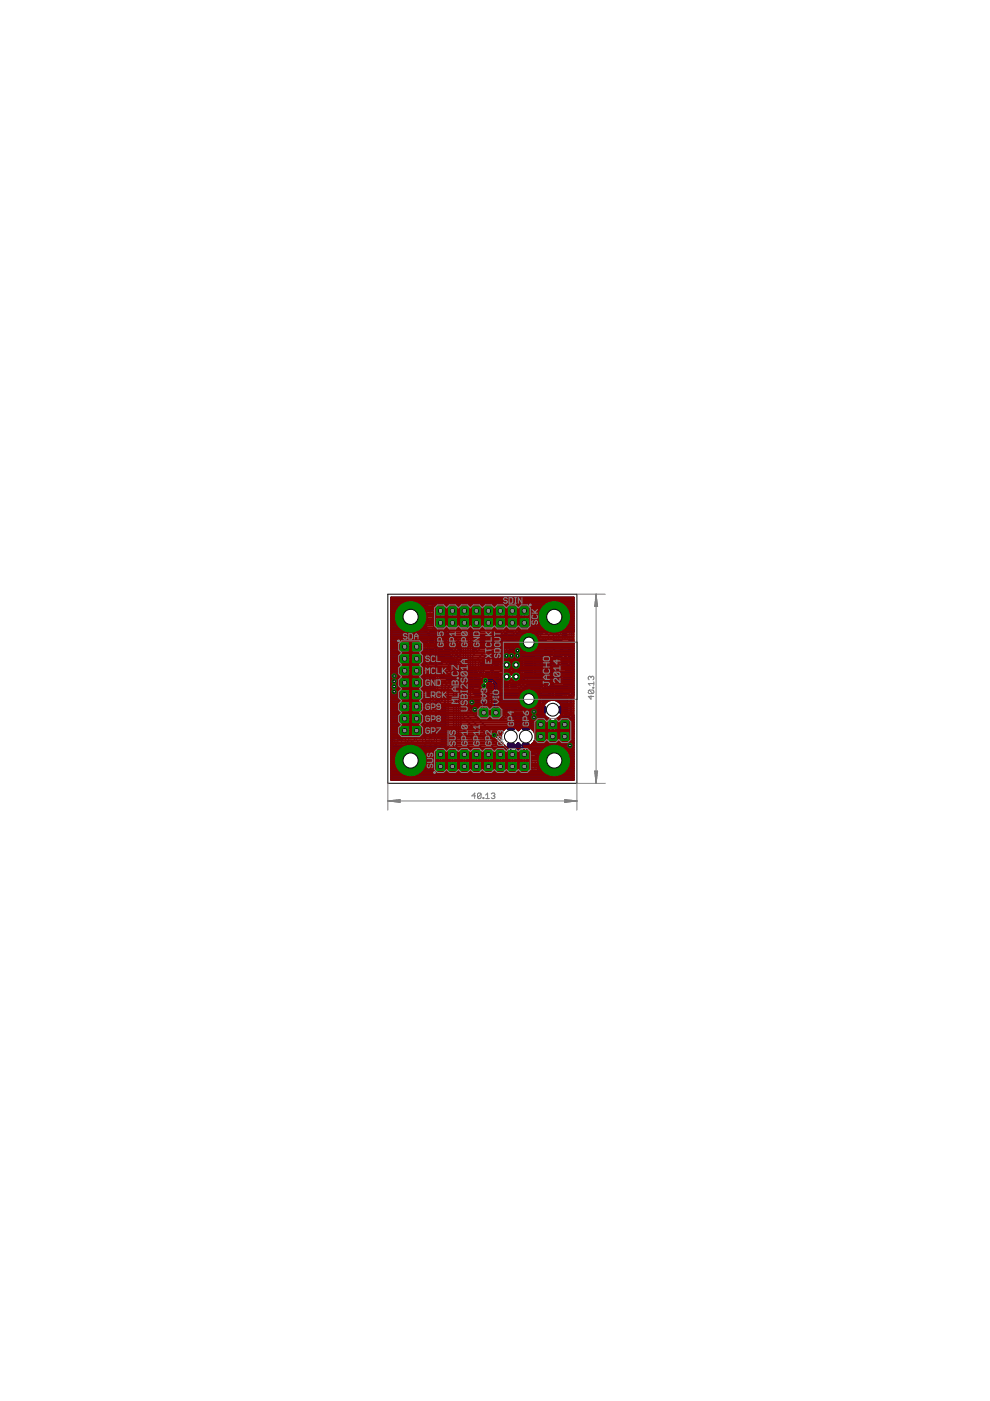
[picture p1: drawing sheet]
<svg xmlns="http://www.w3.org/2000/svg" width="210mm" height="297mm" viewBox="0 0 210 297" stroke-linecap="round" stroke-linejoin="round" font-family="sans-serif">
<g fill="none" stroke="#000080" stroke-width=".21">
<path d="M90.6 131.8h.8l.4 .4-.4 .4h-.8M90.6 130.2h1.2M90.6 129.5h1.2M90.8 128.3h.8l.2 .2v.4l-.2 .2h-.8l-.2-.2v-.4zM90.8 130.6l-.2 .2v.4l.2 .2h.8l.2-.2v-.4l-.2-.2M91.2 129.5v.7M91.2 131.8v.8M91.8 133.1h-1l-.2 .2 .2 .4M91.8 132.9v.4M115.1 134.3h-.7v.2l.7 .8v.2h-.7M115.5 134.5l.2-.2h.4l.2 .2v.8l-.2 .2h-.4l-.2-.2M116.7 135.3h.2v.2h-.2z"/>
<path d="M117.3 134.5l.2-.2h.6v1.2h-.6l-.2-.2 .2-.4zM117.5 134.9h.6M118.5 135.5v-.8l.4-.4 .4 .4v.8M118.5 134.9h.8M120.4 134.3v1.2h-.8M120.8 135.5v-1.2l.4 .4 .4-.4v1.2M83.6 157.1h.8M83.6 157.7v-.8l.4-.4 .4 .4v.8M84.8 157.7h.7M85.5 156.9l-.3-.4v1.2M85.9 156.7v.8l.2 .2h.4l.2-.2M85.9 156.7l.2-.2h.4l.2 .2v.8"/>
<path d="M85.9 156.7l.8 .8M87.1 156.7l.2-.2h.4l.2 .2-.2 .4h-.4l-.2 .2 .2 .4h.4l.2-.2M89 156.7l-.2-.2h-.3l-.2 .2v.2l.7 .8h-.7M89.4 157.7h.4M89.4 156.5h.4M89.6 156.5v1.2M90.2 156.7l.2-.2h.6v1.2h-.6l-.2-.2 .2-.4zM90.4 157.1h.6M91.4 156.7l.2-.2h.4l.2 .2-.2 .4h-.4l-.2 .2 .2 .4h.4l.2-.2M92.5 156.5v1l.2 .2h.4l.2-.2v-1M113.4 159v.8l.6-.6h-1.2M112.8 160.2v.8"/>
<path d="M112.8 162.6v.7l.8-.7 .4 .2v.4l-.2 .1M112.8 160.6h1.2l-.4 .4M113.8 161.4h-.8l-.2 .2v.4l.2 .2M113.8 161.4l.2 .2v.4l-.2 .2h-.8M113.8 161.4l-.8 .8"/>
</g>
<g fill="#000080" stroke="#000080" stroke-width=".21">
<path d="M100.5 141.9h.5l.1 .1-.5 .2z" fill-rule="evenodd"/>
<path d="M100.5 142.5l.5-.1 .1 .2-.5 .1z" fill-rule="evenodd"/>
<path d="M100.5 142.9h.5l.1 .1-.5 .2z" fill-rule="evenodd"/>
<path d="M100.5 143.4h.5l.1 .2-.5 .1z" fill-rule="evenodd"/>
<path d="M100.5 144l.5-.1 .1 .2-.5 .1z" fill-rule="evenodd"/>
<path d="M100.5 144.4h.5l.1 .1-.5 .2z" fill-rule="evenodd"/>
<path d="M100.5 145l.5-.1 .1 .2-.5 .1z" fill-rule="evenodd"/>
<path d="M100.5 145.4h.5l.1 .1-.5 .2z" fill-rule="evenodd"/>
<path d="M100.1 145.8l.3 .1-.2 .6-.1-.2z" fill-rule="evenodd"/>
<path d="M99.6 145.8l.3 .1-.2 .6-.1-.2z" fill-rule="evenodd"/>
<path d="M99.1 145.8l.3 .1-.2 .6-.1-.2z" fill-rule="evenodd"/>
<path d="M98.6 145.8l.3 .1-.2 .6-.1-.2z" fill-rule="evenodd"/>
<path d="M98.1 145.8l.3 .1-.2 .6-.1-.2z" fill-rule="evenodd"/>
<path d="M97.6 145.8l.3 .1-.2 .6-.1-.2z" fill-rule="evenodd"/>
<path d="M97.1 145.8l.3 .1-.2 .6-.1-.2z" fill-rule="evenodd"/>
<path d="M96.6 145.8l.3 .1-.2 .6-.1-.2z" fill-rule="evenodd"/>
<path d="M95.9 145.4h.5l.1 .1-.5 .2z" fill-rule="evenodd"/>
<path d="M95.9 145l.5-.1 .1 .2-.5 .1z" fill-rule="evenodd"/>
<path d="M95.9 144.4h.5l.1 .1-.5 .2z" fill-rule="evenodd"/>
<path d="M95.9 144l.5-.1 .1 .2-.5 .1z" fill-rule="evenodd"/>
<path d="M95.9 143.4h.5l.1 .2-.5 .1z" fill-rule="evenodd"/>
<path d="M95.9 142.9h.5l.1 .1-.5 .2z" fill-rule="evenodd"/>
<path d="M95.9 142.5l.5-.1 .1 .2-.5 .1z" fill-rule="evenodd"/>
<path d="M95.9 141.9h.5l.1 .1-.5 .2z" fill-rule="evenodd"/>
<path d="M96.6 141.2l.3 .1-.2 .6-.1-.2z" fill-rule="evenodd"/>
<path d="M97.1 141.2l.3 .1-.2 .6-.1-.2z" fill-rule="evenodd"/>
<path d="M97.6 141.2l.3 .1-.2 .6-.1-.2z" fill-rule="evenodd"/>
<path d="M98.1 141.2l.3 .1-.2 .6-.1-.2z" fill-rule="evenodd"/>
<path d="M98.6 141.2l.3 .1-.2 .6-.1-.2z" fill-rule="evenodd"/>
<path d="M99.1 141.2l.3 .1-.2 .6-.1-.2z" fill-rule="evenodd"/>
<path d="M99.6 141.2l.3 .1-.2 .6-.1-.2z" fill-rule="evenodd"/>
<path d="M100.1 141.2l.3 .1-.2 .6-.1-.2z" fill-rule="evenodd"/>
</g>
<g fill="#000080" stroke="#000080" stroke-width=".21">
<path d="M96.7 142h3.5v3.6h-3.5z"/>
<path d="M118.7 149.7h1v1.5h-1z"/>
<path d="M114.7 149.7h1v1.5h-1z"/>
<path d="M110.7 157.6h1.5v1.1h-1.5z"/>
<path d="M110.7 153.6h1.5v1.1h-1.5z"/>
<path d="M111.1 139.6h1.9v3.4h-1.9z"/>
<path d="M115 139.6h1.9v3.4h-1.9z"/>
<path d="M100.7 146.5h1.3v1h-1.3z"/>
<path d="M100.7 148.4h1.3v1h-1.3z"/>
<path d="M103.4 144.7h1v1.3h-1z"/>
<path d="M105.3 144.7h1v1.3h-1z"/>
<path d="M102.7 148.2h1v1.3h-1z"/>
<path d="M104.6 148.2h1v1.3h-1z"/>
<path d="M115 147.8h1.3v.9h-1.3z"/>
<path d="M115 145.9h1.3v.9h-1.3z"/>
<path d="M110.8 150.6h1.3v1h-1.3z"/>
<path d="M110.8 152.5h1.3v1h-1.3z"/>
<path d="M102.7 146.6h1v1.4h-1z"/>
<path d="M104.6 146.6h1v1.4h-1z"/>
<path d="M93.2 142.5h1v1.3h-1z"/>
<path d="M91.3 142.5h1v1.3h-1z"/>
<path d="M107.6 157.6h1.5v1.1h-1.5z"/>
<path d="M107.6 153.6h1.5v1.1h-1.5z"/>
<path d="M107.7 150.6h1.3v1h-1.3z"/>
<path d="M107.7 152.5h1.3v1h-1.3z"/>
<path d="M107.7 136.3h1.3v1h-1.3z"/>
<path d="M107.7 134.4h1.3v1h-1.3z"/>
<path d="M105 136.3h1.3v1h-1.3z"/>
<path d="M105 134.4h1.3v1h-1.3z"/>
<path d="M101.6 136.5h1.3v1h-1.3z"/>
<path d="M101.6 134.6h1.3v1h-1.3z"/>
<path d="M92.9 135.2h1v1.3h-1z"/>
<path d="M91 135.2h1v1.3h-1z"/>
<path d="M92.9 137.4h1v1.3h-1z"/>
<path d="M91 137.4h1v1.3h-1z"/>
<path d="M92.9 139.7h1v1.3h-1z"/>
<path d="M91 139.7h1v1.3h-1z"/>
<path d="M90.2 144.6h1.3v1h-1.3z"/>
<path d="M90.2 146.5h1.3v1h-1.3z"/>
<path d="M117.7 143.7h1.5v1.3h-1.5z"/>
<path d="M117.7 146.4h1.5v1.3h-1.5z"/>
<path d="M117 145.4h3v.7h-3z"/>
<path d="M117.2 139.6h1.3v1.5h-1.3z"/>
<path d="M119.1 139.6h1.3v1.5h-1.3z"/>
<path d="M119.2 137.9h1.3v1h-1.3z"/>
<path d="M119.2 136h1.3v1h-1.3z"/>
<path d="M115.9 137.9h1.3v1h-1.3z"/>
<path d="M115.9 136h1.3v1h-1.3z"/>
<path d="M119.9 142h1.3v1h-1.3z"/>
<path d="M119.9 144h1.3v.9h-1.3z"/>
<path d="M104.8 140.6h1v1.3h-1z"/>
<path d="M102.9 140.6h1v1.3h-1z"/>
<path d="M104.8 142.3h1v1.4h-1z"/>
<path d="M102.9 142.3h1v1.4h-1z"/>
<path d="M108.3 144.9h1.3v1h-1.3z"/>
<path d="M108.3 146.8h1.3v1h-1.3z"/>
<path d="M106.6 144.9h1.3v1h-1.3z"/>
<path d="M106.6 146.8h1.3v1h-1.3z"/>
</g>
<g fill="none" stroke="#000080" stroke-width=".32">
<path d="M91.5 135.9l-1.3 1.2h-4.4M91.5 138.1l-1.6 1.6h-4.1M93.4 138.1h1.9l1.9 1.9v1.5M93.4 135.9h1.3l3 3v2.6M93.4 129.5v2.6l4.8 4.8v4.6M95.9 129.5v2.6l2.8 2.8v6.6M98.5 129.5v2.6l.7 .7v8.7M102.3 137l-2.1 2v2.5M103.5 129.5v2.6l-3.8 3.8v5.6M105.6 136.8l-.1 .3h-1.6l-3.1 3.1v1.8M106.1 129.5v2.6l-3 3h-.8M108.3 136.8l-1.3 1.3h-3.1l-2.4 2.4v1.7l-.3 .4h-.4"/>
<path d="M108.6 129.5v2.6l-3 2.8M111.2 129.5v2.6l-2.9 2.8M90.9 147l-.3 .3h-4.8M91.5 140.6v-.3l-1.9 1.9h-3.8M91.8 143.2h.3v.9l-.3 .3M93.4 140.3h1l1.1 1.2h1.2M93.7 143.2l.7 .4h1.8M96.2 143h-1l-.8-.8h-1.3l-.3 .3v5.1l-2.2 2.2h-4.8M96.2 145.1h-.6l-.6 .6v12.7l-1.6 1.6v2.5M96.2 144.5h-1l-.8 .9v3.5l-6.1 6h-2.5M96.2 145.5v14.2l-.3 .3v2.5M96.2 142.6h-.6l-.9-1h-3.5l-.6 .6v2.6l.3 .3"/>
<path d="M96.2 144.1h-1.5l-1 1v3.5l-3.8 3.8h-4.1M96.7 146.1v12.1l1.8 1.8v2.5M97.2 146.1v10.1l3.8 3.8v2.5M97.7 146.1v8.1l5.8 5.8v2.5M98.2 146.1v6l7.9 7.9v2.5M98.7 146.1v5.2l7.1 7.1h2.3l.2-.2M99.2 146.1v4.2l5.6 5.6M99.7 146.1v1.5l.4 .3h2.5l.6-.6M100.2 146.1v.7l.2 .2h.9M100.8 145.1h1.5l.3 .3M100.8 145.5h.7l.1 .2 .1 .9-.4 .4M101.3 147h.1"/>
<path d="M101.6 146.2l.2 .1h5.2M102 141.3l.1 .1-.1 .2v.9l-.5 .5h-2.9l-.1 .8M102.9 144.3l-.4 .2h-1.7M103.2 148.9l-.6 .6v1.6l1.6 1.6h2.2l1.3-1.3 .6-.3h3.2M103.4 141.3l-1 .9v.7l-.7 .7h-.9M103.4 143l-.2 .5h-.6l-.6 .6h-1.2M105.1 147.3h-.7l-.2 .1v2.8l.9 .9M105.3 141.3l1 .9h1.9l1.2 1.3-.5 .4v1.5M105.3 143h1.7l.4 .5-.2 .2v1.7M107.2 147.3l-1.6 1.6h-.5M108.3 147.9l.3 .4 3.5-.1M108.3 153v1.2"/>
<path d="M108.3 158.2v1.5l.3 .3v2.5M108.3 158.2l-.1 .2M111.2 158.7v3.8M111.5 153v1.2M111.5 158.2l-.3 .6"/>
</g>
<g fill="none" stroke="#000080" stroke-width=".42">
<path d="M83 136h1.8M83 138.6h1.7M83 134.9h12.5M83 136.4h1.6M83 134.1h3.3M83 133.8h2.3M83 139.7h1.6M83 139.4h1.6M83 139h1.6M83 138.3h1.8M83 137.9h1.6M83 137.5h1.6"/>
<path d="M83 137.1h1.6M83 136.8h1.6M83 135.6h7.7M83 135.3h7.7M83 134.5h12.1M83 133.4h1.8M83 133h1.4M83 132.6h1.2M83 132.3h.9M83 131.9h.8M83 131.5h.7M83 131.1h.7"/>
<path d="M83 130.8h3.8M83 130.4h.7M83 130h.7M83 129.6h.8M83 129.3h1M83 128.9h1.2M83 128.5h1.5M83 128.1h1.9M83 127.8h2.4M83 127.4h3.6M83 127h38.6M83.8 129.6a3.4 3.4 0 0 1 3-2.2v6.8a3.5 3.5 0 0 1-2.9-1.9"/>
<path d="M83.9 132.3l-.3-1.3h3.6v3.2a3.5 3.5 0 0 0 2.9-1.9M86.8 136h.5M86.8 138.3h.5M86.8 134.1h.4M86.8 133.8h.4M86.8 133.4h.4M86.8 133h.4M86.8 132.6h.4M86.8 132.3h.4M86.8 131.9h.4M86.8 131.5h.4M86.8 131.1h.4"/>
<path d="M86.8 130.4h.4M86.8 130h.4M86.8 129.6h.4M86.8 129.3h.4M86.8 128.9h.4M86.8 128.5h.4M86.8 128.1h.4M86.8 127.8h.4M86.8 127.4h.4M86.9 138.6h.3M87 136.4h.1M87 139h.1"/>
<path d="M87 137.9h.1M87.5 127.4h29.6M87.8 134.1h6.9M88.7 127.8h27.2M88.8 133.8h1.5M89.2 128.1h1.1M89.3 133.4h.9M89.3 136h1.3M89.4 138.3h1.2M89.4 138.6h.8M89.5 136.4h.8M89.5 139h.4"/>
<path d="M89.5 137.9h1.2M89.6 128.5h.6M89.7 133h.7M89.9 128.9h.3M89.9 132.6h.3M90.1 129.3h.1M90.1 132.3l.2-.3 .1 .2-.2 .2v.3l.2 .3M90.1 132.3h.2M90.2 129.3v.1a3.4 3.4 0 0 0-3-2v3.2h-3.6l.2-1M90.2 129.3l.1-.1-.1-.2v-.7l.4-.4h1.1l.5 .4v1M90.4 133l-.2 .2v.5l.4 .4M90.4 128.1h.1"/>
<path d="M90.4 133h.1M90.6 139.7h.1M90.6 137.5h.1M90.7 136l-.7 .6h-.5v-.4l-.2-.2h-1.9l-.3 .2v.4h-.1v-.4l-.2-.2h-2l-.2 .2v1.9l.2 .2h2l.2-.2v-.5h.1v.5l.3 .2h1.9l.2-.2v-.5h.9l.3-.2v.8M90.7 138.2l-1 1h-.2v-.5l-.2-.2h-1.9l-.3 .2v.5h-.1v-.5l-.2-.2h-2l-.2 .2v2l.2 .2M90.8 134.9l-.1 .2v.9M91.2 133.6v.3l-.2 .2M91.2 133.6h.1M91.2 133.6l.4 .2M91.2 133.8h3.2M91.8 131.7l.4 .3v.3l-.3 .3 .3 .2v.7l-.3 .3M91.9 131.7h-.1"/>
<path d="M91.9 131.8h.1M91.9 131.6h.1M92 128.1h23.3M92 131.5l-.1 .2M92 132.6h.2M92 131.5h.2M92.1 131.9h.1M92.1 134.9l.3 .2v1.6l-.3 .2h-.9l-.2 .2h1.1l.3 .2v1.6l-.3 .2h-.9l-.2 .2h1.1l.3 .2v1.6h.1v-1.6l.3-.2h1.2l.3 .2v.3h.3l1.2 1.2h.5l.4-.2v-.6l-1.6-1.6M92.1 130h.1M92.1 129.6h.1M92.2 129.3v.3l-.3 .2 .3 .3v.3M92.2 130.4v1l-.2 .1"/>
<path d="M92.2 133.4h1.8M92.2 133h.1M92.2 132.3h.1M92.2 131.1h.1M92.2 130.8h.7M92.2 130.4h.1M92.2 129.3h.1M92.2 128.9h.1M92.2 128.5h.1M92.2 137.1h.5M92.2 139.4h.5M92.2 128.5v2l.2 .2h.5v.2h-.5l-.2 .2v1.9l.2 .2h1.5l3.8 3.9v1.1l-2.5-2.5"/>
<path d="M92.2 128.5l.2-.1h2l.2 .1M92.2 139h.5M92.3 136.8h.3M92.4 136h.1M92.4 138.6h.1M92.4 136.4h.1M92.4 139.7h.1M92.4 138.3h.1M92.4 137.9h.1M92.4 137.5h.1M92.4 135.6h.1M92.4 135.3h.1"/>
<path d="M92.8 134.9l-.3 .2v1.6l.3 .2h1.2l.3-.2v-.3h.2l2.7 2.9-1.7-1.7h-1.2v-.3l-.3-.2h-1.2l-.3 .2v1.6l.3 .2h1.2l.3-.2v-.3h.8M93.9 130.8h1.5M94 134.9l.3 .2v.3h.6l.3 .3M94.1 137.1h1.1M94.1 139.4h1.8M94.1 139h1.4M94.1 136.8h.7M94.3 139.7h1.9M94.3 137.5h1.3M94.3 135.3h1.6M94.6 128.5h.2M94.6 128.5v2l-.2 .2h-.5v.2h.5l.2 .2v1.4l.2 .2v-1.6l.2-.2h.4v-.2h-.4l-.2-.2v-2"/>
<path d="M94.6 132.3h.2M94.6 131.9h.2M94.6 131.5h.2M94.6 131.1h.2M94.6 130.4h.2M94.6 130h.2M94.6 129.6h.2M94.6 129.3h.2M94.6 128.9h.2M94.7 132.6h.1M94.8 128.5l.2-.1h1.9l.2 .1M95.1 135.6h1.1"/>
<path d="M95.5 136h1.1M95.8 137.9h.1M95.9 136.4h1.1M96.2 138.3h.1M96.3 136.8h1.1M96.4 130.8h1.6M96.6 138.6h.1M96.6 137.1h1.1M96.9 139h.2M97 137.5h.7M97.1 128.5h.2M97.1 128.5v2l-.2 .2h-.5v.2h.5l.2 .2v1.4l.2 .2v-1.6l.2-.2h.5v-.2h-.5l-.2-.2v-2"/>
<path d="M97.1 132.3h.2M97.1 131.9h.2M97.1 131.5h.2M97.1 131.1h.2M97.1 130.4h.2M97.1 130h.2M97.1 129.6h.2M97.1 129.3h.2M97.1 128.9h.2M97.2 132.6h.1M97.3 128.5l.2-.1h1.9l.3 .1M97.4 137.9h.3"/>
<path d="M99 130.8h4M99.6 128.5h.5M99.7 128.5v2l-.3 .2h-.4v.2h.4l.3 .2v1.5M99.7 132.3h.3M99.7 131.9h.3M99.7 131.5h.3M99.7 131.1h.3M99.7 130.4h.3M99.7 130h.3M99.7 129.6h.3M99.7 129.3h.3M99.7 128.9h.3"/>
<path d="M99.7 132.6v2.6l2.1-2.1-1.8-.1M99.7 134.9h.3M99.7 134.1h1.1M99.7 133.8h1.4M99.7 134.5h.7M99.7 133.4h1.8M99.7 133h.3M99.7 132.6h.3M100 132.1h2M100 132h2M100 129.5h2M100 130.4l.1 .2h1.8l.1-.2"/>
<path d="M100 131.1h2v1.8l.4-.4v-1.4l.2-.2h.4v-.2h-.4l-.2-.2v-2l.2-.1h1.9l.2 .1v2l-.2 .2h-.4v.2h.4l.2 .2v1.6l.2-.2v-1.4l.2-.2h.5v-.2h-.5l-.2-.2v-2l.2-.1h2l.2 .1v2l-.2 .2h-.5v.2h.5l.2 .2v1.6l.1-.2v-1.4l.3-.2h.4v-.2h-.4l-.3-.2v-2l.3-.1h1.9l.2 .1v2l-.2 .2h-.5v.2h.5l.2 .2v1.6l.2-.2v-1.4l.2-.2h.5v-.2h-.5l-.2-.2v-2l.2-.1h1.9l.3 .1v2l-.3 .2h-.4v.2h.4l.3 .2v1.9l-.3 .2h-1.4l-1.4 1.4v1l-.2 .2h-1.6l-.2-.2v-1.3l.2-.2h.9l.9-.9h-1.1l-1.6 1.6v.8l-.2 .2h-1.6l-.2-.2v-1.3l.2-.2h1.1l.8-.9h-1.1l-2.5 2.7h-1.6l-.2-.2v-.6l-1.1 1v2.2l1.1-1v-1l.2-.2h1.6l.2 .2v.7l.4-.4h.9v-.4l.2-.2h1.6l.2 .2v1.3l-.1 .1h.3l.5-.5v-.9l.2-.2h1.6l.2 .2v1.3l-.2 .2h-.9l-.9 .9M100 131.1v1.9M100.1 128.5h1.9v1.9M100.1 128.5l-.1 1.9M100.2 136.4h1.1M100.2 138.3h.1M100.2 137.9h.5M100.2 137.5h.8M100.2 137.1h1.1M100.2 136.8h1.1M100.3 136h4.5M100.7 135.6h.6"/>
<path d="M101 128.5v2.1M101 131v2.1M101 133h.1M101 132.6h.1M101 132.3h.1M101 131.9h.1M101 131.5h.1M101 131.1h.1M101 130.4h.1M101 130h.1M101 129.6h.1M101 129.3h.1"/>
<path d="M101 128.9h.1M101 128.5h.1M101.1 135.3h.2M101.9 128.5h.5M102 131.1h.4M102 132.6h.3M102 132.3h.4M102 131.9h.4M102 131.5h.4M102 130.4h.4M102 130h.4M102 129.6h.4"/>
<path d="M102 129.3h.4M102 128.9h.4M102.9 139.7h7.9M103.3 136.4h1.3M103.3 139.4h7.5M103.3 136.8h.2M103.3 135.6h1.4M103.6 135.3h1M103.7 139h11.8M104 134.9h.6M104.1 130.8h1.5M104.4 134.5h.2"/>
<path d="M104.7 128.5h.2M104.7 134.1h.1M104.7 132.6h.1M104.7 132.3h.2M104.7 131.9h.2M104.7 131.5h.2M104.7 131.1h.2M104.7 130.4h.2M104.7 130h.2M104.7 129.6h.2M104.7 129.3h.2M104.7 128.9h.2"/>
<path d="M105.1 133.8h1.1M105.5 133.4h1.1M106.4 136h1.1M106.6 135.6h.8M106.6 137.5h.3M106.6 130.8h1.5M106.6 134.9h.7M106.6 136.4h.7M106.6 137.1h.7M106.6 136.8h.7M106.6 135.3h.7M106.9 134.5h.4"/>
<path d="M107.2 128.5h.3M107.3 134.1h.1M107.3 132.6h.1M107.3 132.3h.1M107.3 131.9h.1M107.3 131.5h.1M107.3 131.1h.1M107.3 130.4h.1M107.3 130h.1M107.3 129.6h.1M107.3 129.3h.1M107.3 128.9h.1"/>
<path d="M107.6 138.3h4M107.7 133.8h1.1M108 137.9h2.8M108 133.4h1.1M109.1 136h6.6M109.1 130.8h1.6M109.2 135.6h.9M109.3 137.5h1.1M109.3 134.9h1.2M109.3 136.4h2.6M109.3 137.1h.9M109.3 136.8h.8"/>
<path d="M109.3 135.3h.9M109.4 134.5h1.5M109.8 128.5h.2M109.8 134.1h2M109.8 132.6h.1M109.8 132.3h.2M109.8 131.9h.2M109.8 131.5h.2M109.8 131.1h.2M109.8 130.4h.2M109.8 130h.2M109.8 129.6h.2"/>
<path d="M109.8 129.3h.2M109.8 128.9h.2M110.2 133.8h5.6M110.6 133.4h4.7M110.8 139.4l.2-.2h2.2l.2 .2v3.7M110.8 139.4v2.3h-.8l.3-.5M111.7 130.8h5.6M111.9 134.1a2.08 2.08 0 0 0-1.9 1.9M111.9 134.1v4.2a2.07 2.07 0 0 1-1.9-1.9h4.2a2.12 2.12 0 0 1-1.9 1.9v-4.2M111.9 134.9h.4M111.9 134.1h.4M111.9 138.3h.4"/>
<path d="M111.9 137.9h.4M111.9 137.5h.4M111.9 137.1h.4M111.9 136.8h.4M111.9 135.6h.4M111.9 135.3h.4M111.9 134.5h.4M112.3 134.1a2.07 2.07 0 0 1 1.7 1.2M112.3 136.4h3.4M112.3 128.5h2.6M112.4 133h2.5M112.4 132.6h2.2"/>
<path d="M112.4 132.3h2M112.4 131.9h1.9M112.4 131.5h1.8M112.4 131.1h1.7M112.4 130.4h1.7M112.4 130h1.8M112.4 129.6h1.9M112.4 129.3h2M112.4 128.9h2.3M112.4 134.1h1.6M112.7 138.3h2.8M113.3 139.4h1.4"/>
<path d="M113.3 134.5h.7M113.4 139.7h1.3M113.4 137.9h2.1M113.7 134.9h.5M113.8 137.5h7.8M114 135.3h.1M114 137.1h1.8M114.2 136.8h1.5M114.2 136v-.1h1.1l.1-.1 .3 .1v.6h.8v.7l-.8-.1M114.3 129.6a3.4 3.4 0 0 1 3-2.2v3.6h-3.2l.3 1.3M114.3 129.6l-.2 1h6.8l-.2-1M114.4 132.3l.3 .5 1 .9"/>
<path d="M115.5 138.6h-11.4l-2.1 2.1v1.2l.6-.5v-.9l.1-.2h1.3l.2 .2v3.3l-.2 .2h-.4l.1 .4h.8l.2 .2M115.7 133.7l.4 .2-.7 .1-.1-.1h-1.1l-.2 .3v.5l.4 .4-.4 .2M116.5 137.1h.1M116.5 136.8h.1M117.3 130.4h.4M117.3 130h.4M117.3 129.6h.4M117.3 129.3h.4M117.3 128.9h.4M117.3 128.5h.4M117.3 128.1h.4M117.3 127.8h.4"/>
<path d="M117.3 127.4h.4M117.4 137.1h1.7M117.4 136h1.6M117.4 136.4h1.6M117.4 136.8h1.6M117.6 138.6h1.3M117.6 139h1.3M117.6 138.3h1.3M117.6 137.9h1.3M117.7 130.8h3.9M118 127.4h3.6M118.2 135.9h-.8v.6h-.8v.7h.7l.1-.7h-1.7v.6"/>
<path d="M118.3 135.9h.3l.3-.2 .2 .2-.1 .6h.8v.7h-.7l-.1-.7h1.7v.6M118.3 135.9h-.1M119.1 127.8h2.5M119.2 134.1h.8M119.2 133.8h2.4M119.6 134.5h.4M119.7 134.9h.3M119.7 128.1h1.9M119.8 133.4h1.8M119.8 137.1h.1M119.8 136.8h.1M120.1 128.5h1.5"/>
<path d="M120.1 133h1.5M120.4 128.9h1.2M120.4 132.6h1.2M120.6 133.9v.1M120.6 129.3h1M120.6 132.3l-.5 .8-1.2 .8 .8 .7v.5h.3v-.9l.2-.3h.8l.2 .3M120.6 132.3h1M120.7 139.4h.9M120.7 137.1h.9M120.7 137.1l-.8 .1v-.7h.8v-.6l.5-.2 .4 .2v11.5v-.2M120.7 129.6a3.4 3.4 0 0 0-3-2.2v3.6h3.2l-.3 1.3M120.7 136h.9"/>
<path d="M120.7 136.4h.9M120.7 139.7h.9M120.7 136.8h.9M120.7 129.6h.9M120.8 131.9h.8M120.8 130h.8M120.9 131.5h.7M120.9 138.6h.7M120.9 139h.7M120.9 138.3h.7M120.9 137.9h.7M120.9 130.4h.7"/>
<path d="M120.9 131.1h.7M121.2 134.1h.1M121.2 134.2l.4-.3v-7.2h-38.6v38.7h38.6v-13.8l-.9 1v2h-1.9l-.1-1.7-.3 .3M83 143.1h1.6M83 140.9h7.2M83 142.7h1.6M83 144.3h1.8M83 152.8h1.6M83 152.1h1.6M83 148h1.6M83 150.6h1.6M83 146.9h1.6"/>
<path d="M83 147.2h1.6M83 145.4h1.8M83 145.7h1.8M83 147.6h1.6M83 151.4h1.6M83 157.4h.2M83 153.6h5.9M83 143.5h7M83 146.1h9.3M83 156.2h.7M83 158.1h2.7l-.7 .4M83 158.8h1.6"/>
<path d="M83 160h.9M83 159.6h1.1M83 159.2h1.3M83 158.5h2M83 157.7h.2M83 157h.2M83 156.6h.4M83 155.9h1.6M83 155.5h1.6M83 155.1h1.6M83 154.7h1.6M83 154.3h1.6"/>
<path d="M83 154h1.6M83 153.2h1.6M83 152.5h1.6M83 151.7h1.6M83 151h1.8M83 150.2h1.6M83 149.9h1.6M83 149.5h1.6M83 149.1h1.6M83 148.7h1.7M83 148.4h1.7M83 146.5h1.6"/>
<path d="M83 145h1.8M83 144.6h1.8M83 143.9h1.8M83 142.4h1.6M83 142h1.6M83 141.6h1.6M83 141.2h1.6M83 140.5h1.6M83 140.1h1.6M83.6 156.4h.1M83.8 158.1l.2-.2 .2 .2M83.8 156.1h.3l.6 .6v-.3l.3-.3h.3l.3 .4 .4-.4h.7l.2 .3 .2-.3h.7l.3 .3 .2-.3h4.4l.2 .3 .3-.3h.3l.2 .3v1.3"/>
<path d="M83.8 156.1l-.6 .7v1.1l.2 .2M83.8 156.1v.1M84.2 156.2h.7M84.6 158.1h-.1M84.6 158.1h.1M84.6 141.2v2l.2 .2h2l.2-.2v-.5h.1v.5l.3 .2h1.9l.2-.2v-.5h.5M84.6 141.2l.2-.2h2l.2 .2M84.6 156.6h.1M84.8 144.7h2M84.8 143.8h2v1.9l-2 .1zM84.8 146.1l-.2 .2v2l.2 .2h2l.2-.2v-.5h.1v.5l.3 .2h1.9l.2-.2v-.5h2.2l.2-.2M85 158.5a3.5 3.5 0 0 0-1.4 2.6h3.2v3.6a3.4 3.4 0 0 1-3.2-3.2"/>
<path d="M85.4 156.2h.5M85.8 144.3h.1M85.8 145.4h.1M85.8 145.7h.1M85.8 143.7v2.1M85.8 145h.1M85.8 144.6h.1M85.8 143.9h.1M86.7 145.7h.7M86.8 140.9l.2-.2v-.5h.1v.5l.3 .2M86.8 146.1l.2 .2v.5h.1v-.5l.3-.2M86.8 156.2h.2"/>
<path d="M86.8 151h.5M86.8 144.3h.5M86.8 145.4h.5M86.8 145h.5M86.8 144.6h.5M86.8 143.9h.5M86.8 148.7h.5M86.9 148.4h.3M86.9 151.4h.3M87 143.1h.1M87 141.2v.5h.1v-.5M87 148h.1"/>
<path d="M87 150.6h.1M87 155.9h.1M87 155.5h.1M87 154.3h.1M87 154h.1M87 153.2h.1M87 151.7h.1M87 149.1h.1M87 146.5h.1M87 141.6h.1M87 141.2h.1M87 140.5h.1"/>
<path d="M87.1 141.2l.3-.2h1.9l.2 .2M87.3 144.7h2M87.3 143.8h2v1.9l-1.9 .1zM87.9 156.2h.3M88.3 144.3h.1M88.3 145.4h.1M88.3 145.7h.1M88.3 143.7v2.1M88.3 145h.1M88.3 144.6h.1M88.3 143.9h.1M89 158.5h5.2"/>
<path d="M89.1 156.2h.1M89.2 158.1h.1M89.3 145.7h.6M89.3 140.9l.2-.2v-.5h.6l.6-.5v.7l-1.2 1.2v-.4M89.3 146.1l.2 .2v.5h.4v-.5l.2-.2M89.3 151h1.3M89.3 144.3h.7M89.3 145.4h.6M89.3 145h.6M89.3 144.6h.6M89.3 143.9h.7M89.4 148.7h1.5"/>
<path d="M89.4 148.4h1.9M89.5 151.4h.7M89.5 158.8h2.9M89.5 143.1h.5M89.5 148h2.2M89.5 150.6h1.5M89.5 155.9h5M89.5 155.5h5M89.5 155.1h5M89.5 154.7h5M89.5 151.7h.3M89.5 149.1h1.1"/>
<path d="M89.5 146.5h.4M89.5 141.2h.4M89.5 140.5h1.1M89.6 154.3h4.9M89.8 142.7l.2-.2v1.8M89.8 159.2l.6 1.5M89.8 159.2h2.4M90 158.1l.1-.1 .1 .1M90 154h4.5M90 144.3l-.1 .1v1.3l.2 .2h1.6l.2-.2M90 147.8h.1M90 159.6h2.2"/>
<path d="M90.1 156.2h.1M90.2 140.1h.5M90.2 160h2M90.3 153.6h4.2M90.7 153.2h3.8M90.9 150.2h.4M91.1 143.1h1.2l-1.2 .1v.6M91.1 142.7h.1M91.1 143.5h.1M91.1 143.9h.1M91.1 152.8h3.4M91.1 142.4h.1"/>
<path d="M91.1 143.1v-.7l.7-.1v1.7h-.5l-.2-.2M91.2 158.1l.1-.1 .1 .1M91.2 156.2h.1M91.2 149.9h.5M91.5 152.5h3M91.6 149.5h.5M91.7 144.2l.2 .2v1.3M91.7 146.1l.2 .2v1.3M91.8 142.7h.1M91.8 143.5h.1M91.8 143.9h.1M91.8 142.4h.1"/>
<path d="M91.8 152.1h2.7M91.8 145.7h.5M91.9 146.9h.4M91.9 147.2h.4M91.9 145.4h.4M91.9 147.6h.2M91.9 146.5h.4M91.9 145h.4M91.9 144.6h.4M92 149.1h.5M92.2 156.2h.1M92.2 151.7h2.3"/>
<path d="M92.3 144.3l-1.2-.1v-1.8l.3-.3h1.1l-.2 .2h-.4v1.7h.4v3.4l-2 1.9h-.8v-.4l-.2-.2h-1.9l-.3 .2v.4h-.1v-.4l-.2-.2h-2l-.2 .2v1.9l.2 .2h2l.2-.2v-.5h.1v.5l.3 .2h1.9l.2-.2v-.5h1.3l2.4-2.4v.5l-3.5 3.5h-.2v-.5l-.2-.2h-1.9l-.3 .2v.5h-.1v-.5l-.2-.2h-2l-.2 .2v1.9l.2 .2h2l.2-.2v-.4h.1v.4l.3 .2h1.6l-.2 .2h-1.4l-.3 .2v.5h-.1v-.5l-.2-.2h-2l-.2 .2v2l.2 .2h2l.2-.2v-.5h.1v.5l.3 .2h1.9l.2-.2v-1.4l5-5M92.4 140.9h.1M92.4 148.7h.4M92.4 140.5h.1M92.4 140.1h.1M92.4 157.9l-.3 .2M92.4 157.9h.1M92.4 157.9l.2 .2M92.6 151.4h1.9M92.7 148.4h.5M92.8 156.2h.3M93 151h1.5"/>
<path d="M93.1 148h.1M93.3 150.6h1.2M93.6 156.2h.9M93.7 157.7h.8M93.7 157.7l-.4 .4M93.7 157.4h.8M93.7 157h.8M93.7 156.6h.8M93.7 150.2h.8M94.1 149.9h.4M94.5 149.5h.1M94.5 149.5v8.7l-.6 .6h-1.5l-.2 .2v2l.2 .2h.5v.1h-.5l-.2 .2v2l.2 .2"/>
<path d="M94.5 158.1h-6.1l1 .6 .4 .5M94.6 160h.2M94.6 159.6h.2M94.9 140.1h1.7M95.2 140.5h1.5M95.6 140.9h.8M97.1 160h.2M97.1 159.6h.2M98.3 142.2h.4v1.4h-.4zM98.3 143.1h.4M98.3 142.7h.4M98.3 143.5h.4"/>
<path d="M98.3 142.4h.4M99.7 160h.1M99.7 159.6h.1M99.7 148.3l.1 .1h.7v.4h.8v.8h-.7l-.1-.2v-.5h1.7v.3l.2-.2v-.6h-.2v.4h-.8v.8l.7-.1v.4h-.5l-.2 .2v1.6l-1.7-1.6zM99.7 149.9h2.4M99.7 149.5h.8M99.7 149.1h.8M99.7 148.7h.8M99.7 148.4h.1M99.9 150.2h1.5M100.3 150.6h1.1M100.7 151h.7"/>
<path d="M101 151.4h.4M101.3 149.5h.1M101.3 149.1h.1M101.4 151.7h.1M101.5 142.9l.4-.4-.5 .5zM101.7 142.7h.1M102 140.9h.6M102 141.6h.3M102 141.2h.6M102.2 149.1h.1M102.2 148.7h.2M102.2 140.5h.4"/>
<path d="M102.2 160h.2M102.2 159.6h.2M102.6 140.1h4.1M102.6 145.4h1.3M103.7 144.3h3M104.2 143.9h.3M104.2 143.1h.2M104.2 140.9h.2M104.2 142.7h.2M104.2 143.5h.2M104.2 142.4h.2M104.2 142h.2"/>
<path d="M104.2 141.6h.2M104.2 141.2h.2M104.2 140.5h.2M104.7 149.9h6.1M104.7 145.4h1M104.7 145.7h.4M104.7 145h.4M104.7 144.6h.4M104.7 160h.2M104.7 159.6h.2M105.1 149.5h.1M105.1 149.1h.1"/>
<path d="M105.7 145h.1M105.7 144.6h.1M105.8 149.5h4.6M105.8 149.1h4.4M105.8 148.7h4.3M105.8 148.4h6.1M106 148h8.6M106 147.2l1.1 .1v.7M106 147.6h.3M106.1 143.9h.3M106.2 140.9h.1M106.2 141.2h.2"/>
<path d="M106.2 140.5h.3M106.3 150.6h1M106.3 151.4h.7M106.3 151.7h.3M106.3 151h1M106.3 150.2h5.2M106.3 147.3v-.4h-.3l-.2 1.9h-.6v.9l.6-.1v-.7h-.7v.8h-.4v.2h1.4l.2 .2v2l1-1.1v-.5l.2-.2h1.6l.2 .3h1.2l.2-.3h.9a2.11 2.11 0 0 1-1.6-1.9h1.9v-2.3a2.07 2.07 0 0 0-1.9 1.9M106.4 141.6h.2M106.4 144.6l-.6-.1v.9h-.7l.1-.8 .5-.1v.9h-.6v.4h-.4v-1.2M106.4 144.5v.1M106.5 148l-.2-.2v-.5h3.5v.5l-.2 .2M106.7 144.3v.2h-.3"/>
<path d="M107.1 147.6h.2M107.3 148v-.7h1.6v.7M107.3 160h.1M107.3 159.6h.1M107.3 159.2h.1M107.4 141h.3l1.2 1.2h3.1l.1-.2M107.4 159l-.2-.1 .1 2.1-.2 .2h-.5v.1h.5l.2 .2v2l-.2 .2M107.4 159h.1M107.4 159v2l.3 .2h.4v.1h-.4l-.3 .2v2l.3 .2M108.1 146.9h.1M108.1 147.8l-.2 .2M108.1 146.9v.4"/>
<path d="M108.1 147.3v.5M108.1 147.6h.1M108.1 147.8l.1 .2M108.1 140.1h1M108.4 140.5h.2M108.5 140.9h.1M108.5 141a1.07 1.07 0 0 0-1.5-1 1.07 1.07 0 0 0-.3 1.7l-.5-.3v-.9l-.3-.2h-1.3l-.2 .2v3.3l.2 .2h1.3l.3-.2v-.3h.1l.4 .8M108.5 141h.1M108.5 140.9h1.8M108.6 140.5l.2-.2 .6-.2v.9h-.9M108.6 140.5l-.1 .4M108.9 147.6h.1"/>
<path d="M109.1 152.1l.2 .3 .1 2 .5 .5 .5-.5 .1-2 .2-.3M109.3 152.8h1.2M109.3 153.2h1.2M109.3 152.5h1.2M109.3 151.7h1.2M109.4 140.9h.1M109.4 140.5h.1M109.4 140.1h.1M109.4 153.6h1M109.4 158.1h1M109.4 158.5h1M109.4 154.3h1"/>
<path d="M109.4 154h1M109.5 144.5l.4 .3v.6l.8-.8M109.5 144.5h.1M109.6 158.8h.6M109.7 157.7h.4M109.8 154.7h.2M109.8 140.1h1M109.8 147.6h.3M109.8 160h.2M109.8 159.6h.2M109.8 159.2h.2M109.8 144.6h.9"/>
<path d="M109.9 145h.4M110.1 141.6h.7M110.2 144.3h.7M110.2 140.5h.6M110.3 147.2l-1.3 .1v.7M110.3 141.2h.5M110.3 140.9h.5M110.3 140.9v.3M110.3 140.9a.89 .89 0 0 0-.8-.8v.9h.8M110.4 146.5h.5M110.4 143.9h.9M110.4 143.1h.4"/>
<path d="M110.5 146.9h-.7v.4M110.5 143.5h6.9M110.7 144.6v.1M110.7 146.1h3.9M110.8 143.1v-.3h-.6a1.06 1.06 0 0 1-.6 1.7M110.8 143.1l.2 .2h2.2l.2-.2M111.1 145.7h3.5M111.3 144.8l-1.6 1.5h-2.7M111.5 145.4l-1.5 1.5M111.5 145.4h.1M111.5 145.4l.5-.4h3v.5l-.4 .2M111.6 145.4h3.4"/>
<path d="M111.9 146.9h.4M111.9 147.2h.4M111.9 147.6h.4M111.9 146.5h.4M112.3 152.1l.2 .3 .1 2a2.04 2.04 0 0 1 .9 2.2M112.3 148.4h2.3M112.4 159v2.2l.1 .1-.1 .1v2.1l.2 .2h.4l.4-.4 .2 .4h.3l.5-.4v-.7a3.4 3.4 0 0 0 2.9 2.1v-6.9a3.5 3.5 0 0 0-2.6 1.4M112.4 159h.1M112.4 160h.1M112.4 159.6h.2M112.4 159.2h.1M112.4 159.4l.2 .3h.4v.1h-.4l-.2 .3"/>
<path d="M112.5 152.8h1.1M112.5 150.6h1.8M112.5 151.4h1.8M112.5 153.2h1.1M112.5 152.5h3.7M112.5 151.7h3M112.5 151h1.8M112.6 158.9l-.2 .1M112.6 153.6h3.4M112.6 158.1h3.6M112.6 158.8h.4l.2-.2h.4l.1 .2h1.4M112.6 158.5h2.9"/>
<path d="M112.6 154.3h1M112.6 154h1M112.6 158.8l-.2 .3M112.7 150.2h1.6M112.9 157.7h8.7M112.9 154.7h3.2M113.2 157.4l-.6 .5v1M113.2 157.4h8.4M113.3 155.1h2.8M113.3 146.5h1.3M113.4 143.1h1.3M113.4 140.9h1.3"/>
<path d="M113.4 142.7h1.3M113.4 142.4h1.3M113.4 142h1.3M113.4 141.6h1.3M113.4 141.2h1.3M113.4 140.5h1.3M113.4 140.1h1.3M113.4 157h.2M113.4 155.5h.2M113.4 149.9h.9M113.5 156.6l-.3 .8M113.5 156.2h2.5"/>
<path d="M113.5 156.6h.1M113.5 155.9h.1M113.6 153.6h2.1M113.6 156.1h2.1M113.7 152.6l2 .1-.1 1.9h-1.9zM113.7 155.2h1.9l.1 1.9-2 .1zM113.7 146.9h.9M113.8 149.5h.6M113.8 160h.5M114 147.2h3.3M114 149.1h.5M114.1 158.8l.3 .3v.3l-.8 .8 .6 .1 .5-1.1"/>
<path d="M114.1 147.6h.5M114.2 148.7h.3M114.2 159.6h.3M114.2 148a2.07 2.07 0 0 0-1.9-1.9v2.3h1.9a2.08 2.08 0 0 1-1.9 1.9l.2 .2v1.2l-.2 .3h-1.6l-.2-.4h-1.2l-.2 .4h-1.2l-.2 .1h8.2M114.3 151.4l.2 .2h.9l.6 .6 .6 .3h-.4l-.2 .2v1.9l.2 .2h.3v.2l-.5 .2v1.9l.2 .3M114.4 159.2h.3M114.5 149.4l-.2 .2v1.8M114.5 149.4h.1M114.6 145.7v1.3l.2 .2h1.6l.2-.2v-1.3M114.6 147.6v.8M114.6 147.6l.2-.2h1.6l.2 .2M114.6 148.4l-.1 1"/>
<path d="M114.6 152.8h.1M114.6 152.6v2.1M114.6 155.2v2M114.6 157h.1M114.6 156.6h.1M114.6 155.9h.1M114.6 155.5h.1M114.6 154.3h.1M114.6 154h.1M114.6 153.2h.1M114.7 152.6v2.1M114.7 155.2v2"/>
<path d="M115.7 152.8h.3M115.7 157h.3M115.7 156.6h.3M115.7 155.9h.3M115.7 155.5h.3M115.7 154.3h.3M115.7 154h.3M115.7 153.2h.3M116.3 145.4h.5M116.6 147.6v.9l1-.1 .8 .3M116.6 145.7l-.3-.2v-.5h1v.2l-.5 .1v.8l.1 .2h.4v1.5l.3 .3h1.8l.2-.5h.5l.2 .3v3.3l-.2 .2h-.3M116.6 148h.9"/>
<path d="M116.6 146.9h.7M116.6 145.7h5M116.6 147.6h.7M116.6 146.1h.2M116.6 148.4h3.7M116.6 146.5h.7M117.3 143.1l-.2 .2h-2.2l-.2-.2v-3.7l.2-.2h.8l-.2-.2v-1.2l.3-.2h1.5l.3 .2v1.2l-.2 .2h1.2l.2 .2 .2-.2-.1-.2v-1.2l.2-.2h1.6l.2 .2v1.2l-.3 .3 .1 .1v1l.5 .6v.7l.3 .2v1.3l-.2 .2h-1.6l-.2-.2h-.4v.2l.5 .2v1.6l.6 .1-.1 .9-.5 .1a1.67 1.67 0 0 1 2 .9M117.3 143.1h.5M117.3 142.7h.5M117.3 142.4h.7M117.3 142h1.1M117.3 141.6h2.6"/>
<path d="M117.3 158.1h.4M117.3 158.8h.4M117.3 160h.4M117.3 159.6h.4M117.3 159.2h.4M117.3 158.5h.4M117.8 142.7l.6-.7 1.1-.1 .4-.2v-.3h-1l-.1-.1-.2 .1h-1.3v1.7M117.8 142.7v.7h-.2l-.3 .3h-5.7l-.9 .9M118.3 155.1h3.3M118.3 154.7h3.3M118.4 148.7l.7 .8 .2 .6v-.6l.6 .1v.8h-.6l.6 .1-.1 .9M118.4 153.2v1.4l-.2 .2h-.3v.2h.3l.2 .2v1.9l-.2 .3"/>
<path d="M118.4 153.6h3.2M118.4 156.2h3.2M118.4 157h.3M118.4 156.6h.3M118.4 155.9h.3M118.4 155.5h.3M118.4 154.3h.3M118.4 154h.3M118.4 148.7h1.9M118.4 153.2h.3M118.5 145.7h.1M118.7 153.6h2.1"/>
<path d="M118.7 156.1h2.1M118.7 155.2h2v1.9h-2zM118.7 149.1h1.6M118.8 158.1h2.8M119 149.5h1.3M119 151.5h.1M119.1 151.4h.2M119.2 149.9h.1M119.2 151h.1M119.3 151.4v-.5l-.3 .6M119.3 151.4l-.3 .1M119.4 148h.9"/>
<path d="M119.4 152.1h-.6l-1.6 1.5M119.5 143.5h2.1M119.5 158.5h2.1M119.5 158.5l-.8-.5-1-.2v6.9a3.4 3.4 0 0 0 3.2-3.2M119.5 158.5l.8 .7M119.6 144.3h.1M119.6 145h.1M119.6 144.6h.1M119.6 143.9h.1M119.7 145l.1 .1h.7v-1.4l-.7 .1-.1 .6h1.7l-.1-.6-.7-.1v1.4h.6l.2-.1M119.7 145v-.5h1.7v.5M119.7 153.6v1.1"/>
<path d="M119.7 155.2v2M119.7 157h.1M119.7 156.6h.1M119.7 155.9h.1M119.7 155.5h.1M119.7 154.3h.1M119.7 154h.1M119.8 151.4h.1M119.9 150.6h.4M119.9 151h.4M119.9 150.2h.4M119.9 149.9h.4"/>
<path d="M120 158.8h1.6M120.2 145.4h1.4M120.2 146.1h1.4M120.3 159.2l.6 1.5M120.3 159.2h1.3M120.5 144.3h.1M120.5 145h.1M120.5 144.6h.1M120.5 143.9h.1M120.5 159.6h1.1M120.7 160h.9M120.7 140.1h.9"/>
<path d="M120.8 152.8h.8M120.8 157h.8M120.8 156.6h.8M120.8 155.9h.8M120.8 155.5h.8M120.8 154.3h.8M120.8 154h.8M120.8 153.2h.8M120.8 146.5h.8M120.8 140.5h.8M120.9 152.5h.7M121.1 140.9h.5"/>
<path d="M121.2 146.9h.4M121.2 141.6h.4M121.2 141.2h.4M121.2 152.1h.4M121.4 144.3h.2M121.4 147h.1M121.4 145h.2M121.4 144.6h.2M121.4 143.9h.2M121.5 143.1h.1M121.5 142.7h.1M121.5 142.4h.1"/>
<path d="M121.5 142h.1M121.6 147.2h.1M121.6 151.7h.1M83 161.5h9.3M83 163.7h1.7M83 165.2h38.6M83 164.8h38.6M83 164.5h2.8M83 164.1h2.1M83 163.3h1.3M83 163h1.1M83 162.6h.9"/>
<path d="M83 162.2h.8M83 161.8h.7M83 161.1h3.8M83 160.7h.7M83 160.3h.8M86.8 163.7h.4M86.8 164.5h.4M86.8 164.1h.4M86.8 163.3h.4M86.8 163h.4M86.8 162.6h.4M86.8 162.2h.4"/>
<path d="M86.8 161.8h.4M87.2 161.1h5.2M88.3 164.5h28M89 164.1h26.6M89.5 163.7h23.1M89.8 163.3h2.4M90 163h2.2M90.2 162.6h2M90.3 162.2h1.9M90.4 160.3h1.8M90.4 161.8h1.8M90.4 160.7l.1 .4h-3.3v3.6a3.4 3.4 0 0 0 3.3-3.2"/>
<path d="M90.4 160.7h1.8M94.4 163.7l.2-.2v-2l-.2-.2h-.5v-.1h.5l.2-.2v-1.5l.2-.2v1.7l.2 .2h.4v.1h-.4l-.2 .2v2l.2 .2M94.4 161.1h.5M94.5 161.5h.3M94.6 163.3h.2M94.6 163h.2M94.6 162.6h.2M94.6 162.2h.2M94.6 161.8h.2M94.6 160.7h.2M94.6 160.3h.2M96.9 163.7l.2-.2v-2l-.2-.2h-.5v-.1h.5l.2-.2v-1.7l.2 .2v1.5l.2 .2h.5v.1h-.5l-.2 .2v2l.2 .2"/>
<path d="M97 161.1h.4M97 161.5h.4M97.1 163.3h.2M97.1 163h.2M97.1 162.6h.2M97.1 162.2h.2M97.1 161.8h.2M97.1 160.7h.2M97.1 160.3h.2M99.4 163.7l.3-.2v-2l-.3-.2h-.4v-.1h.4l.3-.2v-1.7l.1 .2v1.5l.2 .2h.5v.1h-.5l-.2 .2v2l.2 .2M99.5 161.1h.5M99.6 161.5h.3"/>
<path d="M99.7 163.3h.1M99.7 163h.1M99.7 162.6h.1M99.7 162.2h.1M99.7 161.8h.1M99.7 160.7h.1M99.7 160.3h.1M102 163.7l.2-.2v-2l-.2-.2h-.5v-.1h.5l.2-.2v-1.7l.2 .2v1.5l.2 .2h.4v.1h-.4l-.2 .2v2l.2 .2M102.1 161.1h.4M102.1 161.5h.4M102.2 163.3h.2M102.2 163h.2"/>
<path d="M102.2 162.6h.2M102.2 162.2h.2M102.2 161.8h.2M102.2 160.7h.2M102.2 160.3h.2M104.5 163.7l.2-.2v-2l-.2-.2h-.4v-.1h.4l.2-.2v-1.7l.2 .2v1.5l.2 .2h.5v.1h-.5l-.2 .2v2l.2 .2M104.6 161.1h.5M104.6 161.5h.4M104.7 163.3h.2M104.7 163h.2M104.7 162.6h.2M104.7 162.2h.2"/>
<path d="M104.7 161.8h.2M104.7 160.7h.2M104.7 160.3h.2M107.1 161.1h.5M107.2 161.5h.3M107.3 163.3h.1M107.3 163h.1M107.3 162.6h.1M107.3 162.2h.1M107.3 161.8h.1M107.3 160.7h.1M107.3 160.3h.1"/>
<path d="M109.6 163.7l.2-.2v-2l-.2-.2h-.5v-.1h.5l.2-.2v-2l-.4-.2v-.9l.5-.4 .5 .4v.9l-.4 .2v2l.2 .2h.5v.1h-.5l-.2 .2v2l.2 .2M109.7 161.1h.4M109.7 161.5h.4M109.8 163.3h.2M109.8 163h.2M109.8 162.6h.2M109.8 162.2h.2M109.8 161.8h.2M109.8 160.7h.2M109.8 160.3h.2M112.2 161.1h.2M112.3 161.5h.1"/>
<path d="M112.4 161l-.3 .2h-.4v.1h.4l.3 .2M112.4 163.5l-.3 .2M112.4 163.3h.1M112.4 163h.1M112.4 162.6h.1M112.4 162.2h.1M112.4 161.8h.1M112.4 160.7h.1M112.4 160.3h.1M112.4 162.1l.1 .2-.1 .1M113 163.7h.6M114 163.7h1.1"/>
<path d="M114.1 161.1l.1 .1M114.1 161.1h3.2M114.1 163.6h.1M114.2 161.2l.2 .3h7.2M114.2 161.2h.1M114.4 163.3h.4M114.4 163h.1M117.3 163.7h.4M117.3 164.5h.4M117.3 164.1h.4M117.3 163.3h.4M117.3 163h.4"/>
<path d="M117.3 162.6h.4M117.3 162.2h.4M117.3 161.8h.4M117.3 160.7h.4M117.3 160.3h.4M117.7 161.1h3.9M118.7 164.5h2.9M119.4 164.1h2.2M119.9 163.7h1.7M120.2 163.3h1.4M120.5 163h1.1M120.7 162.6h.9"/>
<path d="M120.8 162.2h.8M120.8 160.3h.8M120.9 161.8h.7M120.9 160.7v.4h-6.8M120.9 160.7h.7"/>
</g>
<path d="M116.6 138.4v1.8l-.2 .1M119.9 138.4v1.7l-.2 .2 .8 .8v1.4h-1.7l-.3 .4v1.5h-6.8l-.4 .4M107.4 141h.1M112.1 141.3v.9M115.6 148.3l-.4 .4v1.8M115.6 144.4v1.9M117.2 153.6v2.6M117.8 140.3h-1.6l-.3 .3v.8l.1-.1M118.5 147.1l1.9-.1 .6 .6v3.8l-.6 .7h-1" fill="none" stroke="#000080" stroke-width=".61"/>
<circle cx="87.1" cy="161.2" r="3.2" fill="#008000" stroke="#008000" stroke-width=".21"/>
<circle cx="87.1" cy="161.2" r="1.61" fill="#fff" stroke="#000" stroke-width=".21"/>
<circle cx="87.1" cy="130.8" r="3.2" fill="#008000" stroke="#008000" stroke-width=".21"/>
<circle cx="87.1" cy="130.8" r="1.61" fill="#fff" stroke="#000" stroke-width=".21"/>
<circle cx="117.5" cy="161.2" r="3.2" fill="#008000" stroke="#008000" stroke-width=".21"/>
<circle cx="117.5" cy="161.2" r="1.61" fill="#fff" stroke="#000" stroke-width=".21"/>
<circle cx="117.5" cy="130.8" r="3.2" fill="#008000" stroke="#008000" stroke-width=".21"/>
<circle cx="117.5" cy="130.8" r="1.61" fill="#fff" stroke="#000" stroke-width=".21"/>
<circle cx="107.4" cy="141" r=".72" fill="#008000" stroke="#008000" stroke-width=".21"/>
<circle cx="107.4" cy="141" r=".47" fill="#fff" stroke="#000" stroke-width=".21"/>
<circle cx="107.4" cy="143.5" r=".72" fill="#008000" stroke="#008000" stroke-width=".21"/>
<circle cx="107.4" cy="143.5" r=".47" fill="#fff" stroke="#000" stroke-width=".21"/>
<circle cx="109.4" cy="143.5" r=".72" fill="#008000" stroke="#008000" stroke-width=".21"/>
<circle cx="109.4" cy="143.5" r=".47" fill="#fff" stroke="#000" stroke-width=".21"/>
<circle cx="109.4" cy="141" r=".72" fill="#008000" stroke="#008000" stroke-width=".21"/>
<circle cx="109.4" cy="141" r=".47" fill="#fff" stroke="#000" stroke-width=".21"/>
<circle cx="112.1" cy="148.2" r="1.91" fill="#008000" stroke="#008000" stroke-width=".21"/>
<circle cx="112.1" cy="148.2" r="1.14" fill="#fff" stroke="#000" stroke-width=".21"/>
<circle cx="112.1" cy="136.2" r="1.91" fill="#008000" stroke="#008000" stroke-width=".21"/>
<circle cx="112.1" cy="136.2" r="1.14" fill="#fff" stroke="#000" stroke-width=".21"/>
<path d="M101.8 150.3h1.6v1.6h-1.6z" fill="#008000" stroke="#008000" stroke-width=".21"/>
<circle cx="102.6" cy="151.1" r=".44" fill="#fff" stroke="#000" stroke-width=".21"/>
<path d="M104.3 150.3h1.7v1.6h-1.7z" fill="#008000" stroke="#008000" stroke-width=".21"/>
<circle cx="105.1" cy="151.1" r=".44" fill="#fff" stroke="#000" stroke-width=".21"/>
<path d="M118.9 152.8h1.7v1.7h-1.7z" fill="#008000" stroke="#008000" stroke-width=".21"/>
<circle cx="119.7" cy="153.6" r=".44" fill="#fff" stroke="#000" stroke-width=".21"/>
<path d="M116.4 152.8h1.6v1.7h-1.6z" fill="#008000" stroke="#008000" stroke-width=".21"/>
<circle cx="117.2" cy="153.6" r=".44" fill="#fff" stroke="#000" stroke-width=".21"/>
<path d="M113.8 152.8h1.7v1.7h-1.7z" fill="#008000" stroke="#008000" stroke-width=".21"/>
<circle cx="114.7" cy="153.6" r=".44" fill="#fff" stroke="#000" stroke-width=".21"/>
<path d="M118.9 155.3h1.7v1.7h-1.7z" fill="#008000" stroke="#008000" stroke-width=".21"/>
<circle cx="119.7" cy="156.2" r=".44" fill="#fff" stroke="#000" stroke-width=".21"/>
<path d="M116.4 155.3h1.6v1.7h-1.6z" fill="#008000" stroke="#008000" stroke-width=".21"/>
<circle cx="117.2" cy="156.2" r=".44" fill="#fff" stroke="#000" stroke-width=".21"/>
<path d="M113.8 155.3h1.7v1.7h-1.7z" fill="#008000" stroke="#008000" stroke-width=".21"/>
<circle cx="114.7" cy="156.2" r=".44" fill="#fff" stroke="#000" stroke-width=".21"/>
<path d="M92.6 161.7h1.6v1.6h-1.6z" fill="#008000" stroke="#008000" stroke-width=".21"/>
<circle cx="93.4" cy="162.5" r=".44" fill="#fff" stroke="#000" stroke-width=".21"/>
<path d="M95.1 161.7h1.7v1.6h-1.7z" fill="#008000" stroke="#008000" stroke-width=".21"/>
<circle cx="95.9" cy="162.5" r=".44" fill="#fff" stroke="#000" stroke-width=".21"/>
<path d="M97.6 161.7h1.7v1.6h-1.7z" fill="#008000" stroke="#008000" stroke-width=".21"/>
<circle cx="98.5" cy="162.5" r=".44" fill="#fff" stroke="#000" stroke-width=".21"/>
<path d="M100.2 161.7h1.6v1.6h-1.6z" fill="#008000" stroke="#008000" stroke-width=".21"/>
<circle cx="101" cy="162.5" r=".44" fill="#fff" stroke="#000" stroke-width=".21"/>
<path d="M102.7 161.7h1.7v1.6h-1.7z" fill="#008000" stroke="#008000" stroke-width=".21"/>
<circle cx="103.5" cy="162.5" r=".44" fill="#fff" stroke="#000" stroke-width=".21"/>
<path d="M105.3 161.7h1.6v1.6h-1.6z" fill="#008000" stroke="#008000" stroke-width=".21"/>
<circle cx="106.1" cy="162.5" r=".44" fill="#fff" stroke="#000" stroke-width=".21"/>
<path d="M92.6 159.2h1.6v1.6h-1.6z" fill="#008000" stroke="#008000" stroke-width=".21"/>
<circle cx="93.4" cy="160" r=".44" fill="#fff" stroke="#000" stroke-width=".21"/>
<path d="M95.1 159.2h1.7v1.6h-1.7z" fill="#008000" stroke="#008000" stroke-width=".21"/>
<circle cx="95.9" cy="160" r=".44" fill="#fff" stroke="#000" stroke-width=".21"/>
<path d="M97.6 159.2h1.7v1.6h-1.7z" fill="#008000" stroke="#008000" stroke-width=".21"/>
<circle cx="98.5" cy="160" r=".44" fill="#fff" stroke="#000" stroke-width=".21"/>
<path d="M100.2 159.2h1.6v1.6h-1.6z" fill="#008000" stroke="#008000" stroke-width=".21"/>
<circle cx="101" cy="160" r=".44" fill="#fff" stroke="#000" stroke-width=".21"/>
<path d="M102.7 159.2h1.7v1.6h-1.7z" fill="#008000" stroke="#008000" stroke-width=".21"/>
<circle cx="103.5" cy="160" r=".44" fill="#fff" stroke="#000" stroke-width=".21"/>
<path d="M105.3 159.2h1.6v1.6h-1.6z" fill="#008000" stroke="#008000" stroke-width=".21"/>
<circle cx="106.1" cy="160" r=".44" fill="#fff" stroke="#000" stroke-width=".21"/>
<path d="M107.8 161.7h1.7v1.6h-1.7z" fill="#008000" stroke="#008000" stroke-width=".21"/>
<circle cx="108.6" cy="162.5" r=".44" fill="#fff" stroke="#000" stroke-width=".21"/>
<path d="M110.3 161.7h1.7v1.6h-1.7z" fill="#008000" stroke="#008000" stroke-width=".21"/>
<circle cx="111.2" cy="162.5" r=".44" fill="#fff" stroke="#000" stroke-width=".21"/>
<path d="M107.8 159.2h1.7v1.6h-1.7z" fill="#008000" stroke="#008000" stroke-width=".21"/>
<circle cx="108.6" cy="160" r=".44" fill="#fff" stroke="#000" stroke-width=".21"/>
<path d="M110.3 159.2h1.7v1.6h-1.7z" fill="#008000" stroke="#008000" stroke-width=".21"/>
<circle cx="111.2" cy="160" r=".44" fill="#fff" stroke="#000" stroke-width=".21"/>
<path d="M110.3 128.7h1.7v1.6h-1.7z" fill="#008000" stroke="#008000" stroke-width=".21"/>
<circle cx="111.2" cy="129.5" r=".44" fill="#fff" stroke="#000" stroke-width=".21"/>
<path d="M107.8 128.7h1.7v1.6h-1.7z" fill="#008000" stroke="#008000" stroke-width=".21"/>
<circle cx="108.6" cy="129.5" r=".44" fill="#fff" stroke="#000" stroke-width=".21"/>
<path d="M105.3 128.7h1.6v1.6h-1.6z" fill="#008000" stroke="#008000" stroke-width=".21"/>
<circle cx="106.1" cy="129.5" r=".44" fill="#fff" stroke="#000" stroke-width=".21"/>
<path d="M102.7 128.7h1.7v1.6h-1.7z" fill="#008000" stroke="#008000" stroke-width=".21"/>
<circle cx="103.5" cy="129.5" r=".44" fill="#fff" stroke="#000" stroke-width=".21"/>
<path d="M100.2 128.7h1.6v1.6h-1.6z" fill="#008000" stroke="#008000" stroke-width=".21"/>
<circle cx="101" cy="129.5" r=".44" fill="#fff" stroke="#000" stroke-width=".21"/>
<path d="M97.6 128.7h1.7v1.6h-1.7z" fill="#008000" stroke="#008000" stroke-width=".21"/>
<circle cx="98.5" cy="129.5" r=".44" fill="#fff" stroke="#000" stroke-width=".21"/>
<path d="M110.3 131.2h1.7v1.7h-1.7z" fill="#008000" stroke="#008000" stroke-width=".21"/>
<circle cx="111.2" cy="132.1" r=".44" fill="#fff" stroke="#000" stroke-width=".21"/>
<path d="M107.8 131.2h1.7v1.7h-1.7z" fill="#008000" stroke="#008000" stroke-width=".21"/>
<circle cx="108.6" cy="132.1" r=".44" fill="#fff" stroke="#000" stroke-width=".21"/>
<path d="M105.3 131.2h1.6v1.7h-1.6z" fill="#008000" stroke="#008000" stroke-width=".21"/>
<circle cx="106.1" cy="132.1" r=".44" fill="#fff" stroke="#000" stroke-width=".21"/>
<path d="M102.7 131.2h1.7v1.7h-1.7z" fill="#008000" stroke="#008000" stroke-width=".21"/>
<circle cx="103.5" cy="132.1" r=".44" fill="#fff" stroke="#000" stroke-width=".21"/>
<path d="M100.2 131.2h1.6v1.7h-1.6z" fill="#008000" stroke="#008000" stroke-width=".21"/>
<circle cx="101" cy="132.1" r=".44" fill="#fff" stroke="#000" stroke-width=".21"/>
<path d="M97.6 131.2h1.7v1.7h-1.7z" fill="#008000" stroke="#008000" stroke-width=".21"/>
<circle cx="98.5" cy="132.1" r=".44" fill="#fff" stroke="#000" stroke-width=".21"/>
<path d="M95.1 128.7h1.7v1.6h-1.7z" fill="#008000" stroke="#008000" stroke-width=".21"/>
<circle cx="95.9" cy="129.5" r=".44" fill="#fff" stroke="#000" stroke-width=".21"/>
<path d="M92.6 128.7h1.6v1.6h-1.6z" fill="#008000" stroke="#008000" stroke-width=".21"/>
<circle cx="93.4" cy="129.5" r=".44" fill="#fff" stroke="#000" stroke-width=".21"/>
<path d="M95.1 131.2h1.7v1.7h-1.7z" fill="#008000" stroke="#008000" stroke-width=".21"/>
<circle cx="95.9" cy="132.1" r=".44" fill="#fff" stroke="#000" stroke-width=".21"/>
<path d="M92.6 131.2h1.6v1.7h-1.6z" fill="#008000" stroke="#008000" stroke-width=".21"/>
<circle cx="93.4" cy="132.1" r=".44" fill="#fff" stroke="#000" stroke-width=".21"/>
<path d="M85 136.3h1.6v1.7h-1.6z" fill="#008000" stroke="#008000" stroke-width=".21"/>
<circle cx="85.8" cy="137.1" r=".44" fill="#fff" stroke="#000" stroke-width=".21"/>
<path d="M85 138.9h1.6v1.6h-1.6z" fill="#008000" stroke="#008000" stroke-width=".21"/>
<circle cx="85.8" cy="139.7" r=".44" fill="#fff" stroke="#000" stroke-width=".21"/>
<path d="M85 141.4h1.6v1.6h-1.6z" fill="#008000" stroke="#008000" stroke-width=".21"/>
<circle cx="85.8" cy="142.2" r=".44" fill="#fff" stroke="#000" stroke-width=".21"/>
<path d="M85 143.9h1.6v1.7h-1.6z" fill="#008000" stroke="#008000" stroke-width=".21"/>
<circle cx="85.8" cy="144.8" r=".44" fill="#fff" stroke="#000" stroke-width=".21"/>
<path d="M85 146.5h1.6v1.6h-1.6z" fill="#008000" stroke="#008000" stroke-width=".21"/>
<circle cx="85.8" cy="147.3" r=".44" fill="#fff" stroke="#000" stroke-width=".21"/>
<path d="M85 149h1.6v1.7h-1.6z" fill="#008000" stroke="#008000" stroke-width=".21"/>
<circle cx="85.8" cy="149.8" r=".44" fill="#fff" stroke="#000" stroke-width=".21"/>
<path d="M87.5 136.3h1.7v1.7h-1.7z" fill="#008000" stroke="#008000" stroke-width=".21"/>
<circle cx="88.3" cy="137.1" r=".44" fill="#fff" stroke="#000" stroke-width=".21"/>
<path d="M87.5 138.9h1.7v1.6h-1.7z" fill="#008000" stroke="#008000" stroke-width=".21"/>
<circle cx="88.3" cy="139.7" r=".44" fill="#fff" stroke="#000" stroke-width=".21"/>
<path d="M87.5 141.4h1.7v1.6h-1.7z" fill="#008000" stroke="#008000" stroke-width=".21"/>
<circle cx="88.3" cy="142.2" r=".44" fill="#fff" stroke="#000" stroke-width=".21"/>
<path d="M87.5 143.9h1.7v1.7h-1.7z" fill="#008000" stroke="#008000" stroke-width=".21"/>
<circle cx="88.3" cy="144.8" r=".44" fill="#fff" stroke="#000" stroke-width=".21"/>
<path d="M87.5 146.5h1.7v1.6h-1.7z" fill="#008000" stroke="#008000" stroke-width=".21"/>
<circle cx="88.3" cy="147.3" r=".44" fill="#fff" stroke="#000" stroke-width=".21"/>
<path d="M87.5 149h1.7v1.7h-1.7z" fill="#008000" stroke="#008000" stroke-width=".21"/>
<circle cx="88.3" cy="149.8" r=".44" fill="#fff" stroke="#000" stroke-width=".21"/>
<path d="M85 151.6h1.6v1.6h-1.6z" fill="#008000" stroke="#008000" stroke-width=".21"/>
<circle cx="85.8" cy="152.4" r=".44" fill="#fff" stroke="#000" stroke-width=".21"/>
<path d="M85 154.1h1.6v1.6h-1.6z" fill="#008000" stroke="#008000" stroke-width=".21"/>
<circle cx="85.8" cy="154.9" r=".44" fill="#fff" stroke="#000" stroke-width=".21"/>
<path d="M87.5 151.6h1.7v1.6h-1.7z" fill="#008000" stroke="#008000" stroke-width=".21"/>
<circle cx="88.3" cy="152.4" r=".44" fill="#fff" stroke="#000" stroke-width=".21"/>
<path d="M87.5 154.1h1.7v1.6h-1.7z" fill="#008000" stroke="#008000" stroke-width=".21"/>
<circle cx="88.3" cy="154.9" r=".44" fill="#fff" stroke="#000" stroke-width=".21"/>
<circle cx="100.7" cy="150.5" r=".44" fill="#008000" stroke="#008000" stroke-width=".21"/>
<circle cx="100.7" cy="150.5" r=".25" fill="#fff" stroke="#000" stroke-width=".21"/>
<circle cx="100.1" cy="148.9" r=".44" fill="#008000" stroke="#008000" stroke-width=".21"/>
<circle cx="100.1" cy="148.9" r=".25" fill="#fff" stroke="#000" stroke-width=".21"/>
<circle cx="107.4" cy="139" r=".44" fill="#008000" stroke="#008000" stroke-width=".21"/>
<circle cx="107.4" cy="139" r=".25" fill="#fff" stroke="#000" stroke-width=".21"/>
<circle cx="108.5" cy="139" r=".44" fill="#008000" stroke="#008000" stroke-width=".21"/>
<circle cx="108.5" cy="139" r=".25" fill="#fff" stroke="#000" stroke-width=".21"/>
<circle cx="109.7" cy="139" r=".44" fill="#008000" stroke="#008000" stroke-width=".21"/>
<circle cx="109.7" cy="139" r=".25" fill="#fff" stroke="#000" stroke-width=".21"/>
<circle cx="109.7" cy="137.9" r=".44" fill="#008000" stroke="#008000" stroke-width=".21"/>
<circle cx="109.7" cy="137.9" r=".25" fill="#fff" stroke="#000" stroke-width=".21"/>
<circle cx="83.6" cy="143.3" r=".44" fill="#008000" stroke="#008000" stroke-width=".21"/>
<circle cx="83.6" cy="143.3" r=".25" fill="#fff" stroke="#000" stroke-width=".21"/>
<circle cx="83.6" cy="144.4" r=".44" fill="#008000" stroke="#008000" stroke-width=".21"/>
<circle cx="83.6" cy="144.4" r=".25" fill="#fff" stroke="#000" stroke-width=".21"/>
<circle cx="83.6" cy="145.5" r=".44" fill="#008000" stroke="#008000" stroke-width=".21"/>
<circle cx="83.6" cy="145.5" r=".25" fill="#fff" stroke="#000" stroke-width=".21"/>
<circle cx="83.6" cy="146.7" r=".44" fill="#008000" stroke="#008000" stroke-width=".21"/>
<circle cx="83.6" cy="146.7" r=".25" fill="#fff" stroke="#000" stroke-width=".21"/>
<circle cx="113.2" cy="150.9" r=".44" fill="#008000" stroke="#008000" stroke-width=".21"/>
<circle cx="113.2" cy="150.9" r=".25" fill="#fff" stroke="#000" stroke-width=".21"/>
<circle cx="113.2" cy="152.1" r=".44" fill="#008000" stroke="#008000" stroke-width=".21"/>
<circle cx="113.2" cy="152.1" r=".25" fill="#fff" stroke="#000" stroke-width=".21"/>
<circle cx="120.8" cy="158.1" r=".44" fill="#008000" stroke="#008000" stroke-width=".21"/>
<circle cx="120.8" cy="158.1" r=".25" fill="#fff" stroke="#000" stroke-width=".21"/>
<circle cx="102.6" cy="145.4" r=".4" fill="#008000" stroke="#008000" stroke-width=".21"/>
<circle cx="102.6" cy="145.4" r=".19" fill="#fff" stroke="#000" stroke-width=".21"/>
<circle cx="102.9" cy="144.3" r=".4" fill="#008000" stroke="#008000" stroke-width=".21"/>
<circle cx="102.9" cy="144.3" r=".19" fill="#fff" stroke="#000" stroke-width=".21"/>
<circle cx="104.8" cy="155.9" r=".4" fill="#008000" stroke="#008000" stroke-width=".21"/>
<circle cx="104.8" cy="155.9" r=".19" fill="#fff" stroke="#000" stroke-width=".21"/>
<g fill="none" stroke="#800000" stroke-width=".42">
<path d="M83 126.7h38.6v38.7h-38.6zM83 136h1.8M83 139.7h1.6M83 139.4h1.6M83 139h1.6M83 138.6h1.7M83 138.3h1.8M83 137.9h1.6M83 137.5h1.6M83 137.1h1.6M83 136.8h1.6M83 136.4h1.6"/>
<path d="M83 135.6h27.1M83 135.3h27.2M83 134.9h27.5M83 134.5h27.9M83 134.1h3.3M83 133.8h2.3M83 133.4h1.8M83 133h1.4M83 132.6h1.2M83 132.3h.9M83 131.9h.8M83 131.5h.7"/>
<path d="M83 131.1h.7M83 130.8h3.8M83 130.4h.7M83 130h.7M83 129.6h.8M83 129.3h1M83 128.9h1.2M83 128.5h1.5M83 128.1h1.9M83 127.8h2.4M83 127.4h3.6M83 127h38.6"/>
<path d="M83.8 129.6l-.2 1h6.9l-.2-1M83.8 129.6a3.4 3.4 0 0 1 3-2.2v6.8a3.5 3.5 0 0 1-2.9-1.9M83.9 132.3l-.3-1.3h6.9l-.4 1.3M84.8 136h2l.2 .2v1.9l-.2 .2h-2l-.2-.2v-1.9zM86.8 136h.5M86.8 138.3h.5M86.8 134.1h.4M86.8 133.8h.4M86.8 133.4h.4M86.8 133h.4M86.8 132.6h.4M86.8 132.3h.4"/>
<path d="M86.8 131.9h.4M86.8 131.5h.4M86.8 131.1h.4M86.8 130.4h.4M86.8 130h.4M86.8 129.6h.4M86.8 129.3h.4M86.8 128.9h.4M86.8 128.5h.4M86.8 128.1h.4M86.8 127.8h.4M86.8 127.4h.4"/>
<path d="M86.9 138.6h.3M87 139.7h.1M87 139.4h.1M87 139h.1M87 137.9h.1M87 137.5h.1M87 137.1h.1M87 136.8h.1M87 136.4h.1M87.2 130.8h30.1M87.4 136h1.9l.2 .2v1.9l-.2 .2h-1.9l-.3-.2v-1.9zM87.5 127.4h29.6"/>
<path d="M87.8 134.1h24M88.7 127.8h27.2M88.8 133.8h27M89.2 128.1h26.1M89.3 133.4h26M89.3 136h32.3M89.4 138.3h22.2M89.4 138.6h32.2M89.5 139.7h32.1M89.5 139.4h32.1M89.5 139h32.1M89.5 137.9h21.3"/>
<path d="M89.5 137.5h20.9M89.5 137.1h20.7M89.5 136.8h20.6M89.5 136.4h22.4M89.6 128.5h2.6M89.7 133h2.5M89.9 128.9h2.3M89.9 132.6h2.3M90.1 129.3h2.1M90.1 132.3h2.1M90.3 129.6a3.4 3.4 0 0 0-3.1-2.2v6.8a3.5 3.5 0 0 0 2.9-1.9M90.3 129.6h1.9"/>
<path d="M90.3 131.9h1.9M90.4 131.5h1.8M90.4 130h1.8M90.5 131.1h1.7M90.5 130.4h1.7M92.2 131.1l.2-.2h2l.2 .2v1.9l-.2 .2h-2l-.2-.2zM92.2 128.5v2l.2 .2h2l.2-.2v-2M92.2 128.5l.2-.1h2l.2 .1M94.6 128.5h.2M94.6 133h.2M94.6 132.6h.2M94.6 132.3h.2"/>
<path d="M94.6 131.9h.2M94.6 131.5h.2M94.6 131.1h.2M94.6 130.4h.2M94.6 130h.2M94.6 129.6h.2M94.6 129.3h.2M94.6 128.9h.2M94.8 131.1l.2-.2h1.9l.2 .2v1.9l-.2 .2h-1.9l-.2-.2zM94.8 128.5v2l.2 .2h1.9l.2-.2v-2M94.8 128.5l.2-.1h1.9l.2 .1M97.1 128.5h.2"/>
<path d="M97.1 133h.2M97.1 132.6h.2M97.1 132.3h.2M97.1 131.9h.2M97.1 131.5h.2M97.1 131.1h.2M97.1 130.4h.2M97.1 130h.2M97.1 129.6h.2M97.1 129.3h.2M97.1 128.9h.2M97.3 128.5v2l.2 .2h1.9l.3-.2v-2"/>
<path d="M97.3 128.5l.2-.1h1.9l.3 .1M97.5 130.9h1.9l.3 .2v1.9l-.3 .2h-1.9l-.2-.2v-1.9zM99.6 128.5h.5M99.7 133h.3M99.7 132.6h.3M99.7 132.3h.3M99.7 131.9h.3M99.7 131.5h.3M99.7 131.1h.3M99.7 130.4h.3M99.7 130h.3M99.7 129.6h.3"/>
<path d="M99.7 129.3h.3M99.7 128.9h.3M100 132.1h2M100 132h2M100 129.5h2M100 130.4l.1 .2h1.8l.1-.2M100 131.1h2v1.9M100 133h2M100 131.1v1.9M100.1 128.5h1.9v1.9M100.1 128.5l-.1 1.9M101 128.5v2.1"/>
<path d="M101 131v2.1M101 133h.1M101 132.6h.1M101 132.3h.1M101 131.9h.1M101 131.5h.1M101 131.1h.1M101 130.4h.1M101 130h.1M101 129.6h.1M101 129.3h.1M101 128.9h.1"/>
<path d="M101 128.5h.1M101.9 128.5h.5M102 133h.4M102 131.1h.4M102 132.6h.4M102 132.3h.4M102 131.9h.4M102 131.5h.4M102 130.4h.4M102 130h.4M102 129.6h.4M102 129.3h.4"/>
<path d="M102 128.9h.4M102.4 128.5l.2-.1h1.9l.2 .1v2l-.2 .2h-1.9l-.2-.2zM102.4 131.1l.2-.2h1.9l.2 .2v1.9l-.2 .2h-1.9l-.2-.2zM104.7 128.5h.2M104.7 133h.2M104.7 132.6h.2M104.7 132.3h.2M104.7 131.9h.2M104.7 131.5h.2M104.7 131.1h.2M104.7 130.4h.2M104.7 130h.2"/>
<path d="M104.7 129.6h.2M104.7 129.3h.2M104.7 128.9h.2M104.9 131.1l.2-.2h2l.2 .2v1.9l-.2 .2h-2l-.2-.2zM104.9 128.5l.2-.1h2l.2 .1v2l-.2 .2h-2l-.2-.2zM107.2 128.5h.3M107.3 133h.1M107.3 132.6h.1M107.3 132.3h.1M107.3 131.9h.1M107.3 131.5h.1M107.3 131.1h.1"/>
<path d="M107.3 130.4h.1M107.3 130h.1M107.3 129.6h.1M107.3 129.3h.1M107.3 128.9h.1M107.4 131.1l.3-.2h1.9l.2 .2v1.9l-.2 .2h-1.9l-.3-.2zM107.4 128.5l.3-.1h1.9l.2 .1v2l-.2 .2h-1.9l-.3-.2zM109.8 128.5h.2M109.8 133h.2M109.8 132.6h.2M109.8 132.3h.2M109.8 131.9h.2"/>
<path d="M109.8 131.5h.2M109.8 131.1h.2M109.8 130.4h.2M109.8 130h.2M109.8 129.6h.2M109.8 129.3h.2M109.8 128.9h.2M110 131.1l.2-.2h1.9l.3 .2v1.9l-.3 .2h-1.9l-.2-.2zM110 128.5l.2-.1h1.9l.3 .1v2l-.3 .2h-1.9l-.2-.2zM111.9 134.1a2.08 2.08 0 0 0-1.9 1.9M111.9 134.1v4.2a2.07 2.07 0 0 1-1.9-1.9h4.2a2.12 2.12 0 0 1-1.9 1.9v-4.2M111.9 138.3h.4"/>
<path d="M111.9 137.9h.4M111.9 137.5h.4M111.9 137.1h.4M111.9 136.8h.4M111.9 135.6h.4M111.9 135.3h.4M111.9 134.9h.4M111.9 134.5h.4M111.9 134.1h.4M112.3 134.1a2.07 2.07 0 0 1 1.9 1.9M112.3 136.4h9.3M112.3 128.5h2.6"/>
<path d="M112.4 133h2.5M112.4 132.6h2.2M112.4 132.3h2M112.4 131.9h1.9M112.4 131.5h1.8M112.4 131.1h1.7M112.4 130.4h1.7M112.4 130h1.8M112.4 129.6h1.9M112.4 129.3h2M112.4 128.9h2.3M112.4 134.1h4.3"/>
<path d="M112.7 138.3h8.9M113.3 134.5h8.3M113.4 137.9h8.2M113.7 134.9h7.9M113.8 137.5h7.8M114 135.3h7.6M114 137.1h7.6M114.1 135.6h7.5M114.2 136.8h7.4M114.3 129.6l-.2 1h6.8l-.2-1M114.3 129.6a3.4 3.4 0 0 1 3-2.2v6.8l-.6-.1-1-.4M114.4 132.3l-.3-1.3h6.8l-.3 1.3"/>
<path d="M114.4 132.3l.3 .5 1 .9M117.3 134.1h.4M117.3 133.8h.4M117.3 133.4h.4M117.3 133h.4M117.3 132.6h.4M117.3 132.3h.4M117.3 131.9h.4M117.3 131.5h.4M117.3 131.1h.4M117.3 130.4h.4M117.3 130h.4"/>
<path d="M117.3 129.6h.4M117.3 129.3h.4M117.3 128.9h.4M117.3 128.5h.4M117.3 128.1h.4M117.3 127.8h.4M117.3 127.4h.4M117.7 130.8h3.9M118 127.4h3.6M118.3 134.1h3.3M119.1 127.8h2.5M119.2 133.8h2.4"/>
<path d="M119.7 128.1h1.9M119.8 133.4h1.8M120.1 128.5h1.5M120.1 133h1.5M120.4 128.9h1.2M120.4 132.6h1.2M120.6 129.3h1M120.6 132.3h1M120.7 129.6a3.4 3.4 0 0 0-3-2.2v6.8a3.5 3.5 0 0 0 2.9-1.9M120.7 129.6h.9M120.8 131.9h.8M120.8 130h.8"/>
<path d="M120.9 131.5h.7M120.9 130.4h.7M120.9 131.1h.7M83 140.9h23.3M83 146.1h19.1M83 156.2h21.1M83 142h1.6M83 142.4h1.6M83 148h1.6M83 153.6h33M83 157.4h22.6M83 155.1h1.6"/>
<path d="M83 159.2h1.3M83 160h.9M83 159.6h1.1M83 158.8h1.6M83 158.5h2M83 158.1h2.7M83 157.7h23M83 157h22.2M83 156.6h21.6M83 155.9h1.6M83 155.5h1.6M83 154.7h1.6"/>
<path d="M83 154.3h1.6M83 154h1.6M83 153.2h1.6M83 152.8h1.6M83 152.5h1.6M83 152.1h1.6M83 151.7h1.6M83 151.4h1.6M83 151h1.8M83 150.6h1.6M83 150.2h1.6M83 149.9h1.6"/>
<path d="M83 149.5h1.6M83 149.1h1.6M83 148.7h1.7M83 148.4h1.7M83 147.6h1.6M83 147.2h1.6M83 146.9h1.6M83 146.5h1.6M83 145.7h1.8M83 145.4h1.8M83 145h1.8M83 144.6h1.8"/>
<path d="M83 144.3h1.8M83 143.9h1.8M83 143.5h23.3M83 143.1h1.6M83 142.7h1.6M83 141.6h1.6M83 141.2h1.6M83 140.5h1.6M83 140.1h1.6M84.6 141.2v2l.2 .2h2l.2-.2v-2M84.6 141.2l.2-.2h2l.2 .2M84.6 153.9l.2-.2h2l.2 .2v2l-.2 .2h-2l-.2-.2z"/>
<path d="M84.8 144.7h2M84.8 143.8h2v1.9l-2 .1zM84.8 140.9l-.2-.2v-2l.2-.2h2l.2 .2v2l-.2 .2M84.8 148.7h2l.2 .2v1.9l-.2 .2h-2l-.2-.2v-1.9zM84.8 146.1l-.2 .2v2l.2 .2h2l.2-.2v-2l-.2-.2M84.8 151.2h2l.2 .2v1.9l-.2 .2h-2l-.2-.2v-1.9zM85 158.5l.9-.5 .9-.2v6.9a3.4 3.4 0 0 1-3.2-3.2M85 158.5a3.5 3.5 0 0 0-1.4 2.6h6.9l-.1-.4M85.8 143.7v2.1M85.8 145.7h.1M85.8 145.4h.1M85.8 145h.1"/>
<path d="M85.8 144.6h.1M85.8 144.3h.1M85.8 143.9h.1M86.7 145.7h.7M86.8 151h.5M86.8 145.4h.5M86.8 145h.5M86.8 144.6h.5M86.8 144.3h.5M86.8 143.9h.5M86.8 159.2h.4M86.8 160h.4"/>
<path d="M86.8 159.6h.4M86.8 158.8h.4M86.8 158.5h.4M86.8 158.1h.4M86.8 148.7h.5M86.9 148.4h.3M86.9 151.4h.3M87 142h.1M87 142.4h.1M87 148h.1M87 155.1h.1M87 155.9h.1"/>
<path d="M87 155.5h.1M87 154.7h.1M87 154.3h.1M87 154h.1M87 153.2h.1M87 152.8h.1M87 152.5h.1M87 152.1h.1M87 151.7h.1M87 150.6h.1M87 150.2h.1M87 149.9h.1"/>
<path d="M87 149.5h.1M87 149.1h.1M87 147.6h.1M87 147.2h.1M87 146.9h.1M87 146.5h.1M87 143.1h.1M87 142.7h.1M87 141.6h.1M87 141.2h.1M87 140.5h.1M87 140.1h.1"/>
<path d="M87.1 141.2v2l.3 .2h1.9l.2-.2v-2M87.1 153.9l.3-.2h1.9l.2 .2v2l-.2 .2h-1.9l-.3-.2zM87.1 141.2l.3-.2h1.9l.2 .2M87.3 144.7h2M87.3 143.8h2v1.9l-1.9 .1zM87.4 140.9l-.3-.2v-2l.3-.2h1.9l.2 .2v2l-.2 .2M87.4 146.1l-.3 .2v2l.3 .2h1.9l.2-.2v-2l-.2-.2M87.4 148.7h1.9l.2 .2v1.9l-.2 .2h-1.9l-.3-.2v-1.9zM87.4 151.2h1.9l.2 .2v1.9l-.2 .2h-1.9l-.3-.2v-1.9zM88.3 143.7v2.1M88.3 145.7h.1M88.3 145.4h.1"/>
<path d="M88.3 145h.1M88.3 144.6h.1M88.3 144.3h.1M88.3 143.9h.1M88.4 158.1h17.9M89 158.5h17.7M89.3 145.7h12.6M89.3 151h12.1M89.3 145.4h12.5M89.3 145h12.6M89.3 144.6h12.9M89.3 144.3h12.9"/>
<path d="M89.3 143.9h13M89.4 148.7h12.7M89.4 148.4h12.7M89.5 151.4h11.9M89.5 158.8h2.9M89.5 142h17.6M89.5 142.4h32.1M89.5 148h12.6M89.5 155.1h17M89.5 155.9h14.6M89.5 155.5h14.7M89.5 154.7h17.3"/>
<path d="M89.5 154.3h17.8M89.5 154h24.1M89.5 153.2h24.1M89.5 152.8h24.1M89.5 152.5h26.7M89.5 152.1h12M89.5 151.7h11.9M89.5 150.6h11.9M89.5 150.2h11.9M89.5 149.9h12.6M89.5 149.5h12.6M89.5 149.1h12.6"/>
<path d="M89.5 147.6h12.6M89.5 147.2h12.6M89.5 146.9h12.6M89.5 146.5h12.6M89.5 143.1h16.9M89.5 142.7h17.1M89.5 141.6h17.1M89.5 141.2h16.9M89.5 140.5h17M89.5 140.1h17.2M89.8 159.2a3.4 3.4 0 0 0-2.6-1.4v6.9a3.4 3.4 0 0 0 3.3-3.2M89.8 159.2l.6 1.5"/>
<path d="M89.8 159.2h2.4M90 159.6h2.2M90.2 160h2M92.2 159l.2-.2h2l.2 .2v2l-.2 .2h-2l-.2-.2zM94.4 158.8h.5M94.6 159.2h.2M94.6 160h.2M94.6 159.6h.2M94.8 159l.2-.2h1.9l.2 .2v2l-.2 .2h-1.9l-.2-.2zM96.9 158.8h.6M97.1 159.2h.2M97.1 160h.2"/>
<path d="M97.1 159.6h.2M97.5 158.8h1.9l.3 .2v2l-.3 .2h-1.9l-.2-.2v-2zM99.5 158.8h.5M99.7 159.2h.1M99.7 160h.1M99.7 159.6h.1M100 158.8h2l.2 .2v2l-.2 .2h-2l-.2-.2v-2zM102 158.8h.5M102.2 159.2h.2M102.2 160h.2M102.2 159.6h.2M102.3 143.8a.78 .78 0 0 1 1.2 0h1.1l1 1.1v5h.5l.2 .2v2l-.2 .2h-1.9l-.3-.2v-2l.3-.2h.4v-4.6l-.5-.5h-.6l-.2 .2a.73 .73 0 0 1-.2 .9v4h.5l.2 .2v2l-.2 .2h-2l-.2-.2v-2l.2-.2h.5v-4a.74 .74 0 0 1 .2-1.2l-.1-.3z"/>
<path d="M102.6 158.8h1.9l.2 .2v2l-.2 .2h-1.9l-.2-.2v-2zM103.1 146.1h1.5M103.1 148h1.5M103.1 149.9h1.5M103.1 149.5h1.5M103.1 149.1h1.5M103.1 148.7h1.5M103.1 148.4h1.5M103.1 147.6h1.5M103.1 147.2h1.5M103.1 146.9h1.5M103.1 146.5h1.5"/>
<path d="M103.3 145h1M103.3 145.7h1.3M103.4 145.4h1.2M103.7 152.1h.3M103.8 151.7h.1M103.8 151.4h.1M103.8 151h.1M103.8 150.6h.1M103.8 150.2h.1M104.6 158.8h.5M104.6 143.9h1.8M104.7 155.1a.76 .76 0 0 0-.7 .9 .76 .76 0 0 0 .9 .6l2.1 2.2h-1.9l-.2 .2v2l.2 .2h2l.2-.2v-2l.1 .2v1.8l.3 .2h1.9l.2-.2v-1.8h.2v1.8l.2 .2h1.9l.3-.2v-2l-.3-.2h-.4l-.3-.3"/>
<path d="M104.7 159.2h.2M104.7 160h.2M104.7 159.6h.2M105 155.1a.75 .75 0 0 1 .6 .8l.7 .7a2.07 2.07 0 0 1 1.1-2.3 2.07 2.07 0 0 1 2.5 .6 2.07 2.07 0 0 1 2.5-.6 2.07 2.07 0 0 1 1.1 2.3M105 144.3h1.7M105.4 144.6h16.2M105.5 155.5h.9M105.6 155.9h.7M105.6 146.1h16M105.6 148h16M105.6 149.9h5.2M105.6 149.5h4.8"/>
<path d="M105.6 149.1h4.6M105.6 148.7h4.5M105.6 148.4h6.3M105.6 147.6h4.5M105.6 147.2h4.7M105.6 146.9h4.9M105.6 146.5h5.3M105.6 145.7h16M105.6 145.4h16M105.6 145h16M105.9 156.2h.4M106.3 152.1h9.6"/>
<path d="M106.3 151.7h9.2M106.3 151.4h9M106.3 151h8.9M106.3 150.6h8.8M106.3 150.2h5.2M107.2 142.4a1.09 1.09 0 0 0-.6 1.8 1.09 1.09 0 0 0 1.8-.4M107.3 159.2h.1M107.3 160h.1M107.3 159.6h.1M107.6 142.4l.4 .2 .4 .5 .4-.5 .4-.2M107.7 142h13.9M108.1 140.1h1"/>
<path d="M108.2 144.3h.5M108.2 142.7h.4M108.3 141.6h.5M108.4 140.5h.2M108.4 143.9h.1M108.5 141.2h.1M108.5 140.9h.1M108.5 141h1.8M108.5 140.9h1.8M108.5 141.1v.1M108.6 140.5l.2-.2 .6-.2v1.8l-.6-.2-.3-.5M108.6 140.5l-.1 .4"/>
<path d="M109.3 154.3h1.2M109.4 140.9h.1M109.4 141.6h.1M109.4 141.2h.1M109.4 140.5h.1M109.4 140.1h.1M109.6 142.4a1.09 1.09 0 0 1 .7 1.8 1.09 1.09 0 0 1-1.9-.4M109.8 154.7h.2M109.8 140.1h11.8M109.8 160h.2M109.8 159.6h.2M110 148a2.07 2.07 0 0 1 1.9-1.9v4.2a2.08 2.08 0 0 1-1.9-1.9h4.2a2.07 2.07 0 0 1-1.9 1.9v-4.2a2.07 2.07 0 0 1 1.9 1.9"/>
<path d="M110.1 141.6h11.5M110.2 144.3h11.4M110.2 142.7h11.4M110.2 140.5h11.4M110.3 141.2h11.3M110.3 140.9h11.3M110.3 140.9a.89 .89 0 0 0-.8-.8v1.8l.5-.2 .3-.5M110.3 140.9v.3M110.4 143.9h11.2M110.4 143.1h11.2M110.5 143.5h11.1M111.3 158.5h4.2"/>
<path d="M111.4 158.5h.1M111.9 150.2h.4M111.9 149.9h.4M111.9 149.5h.4M111.9 149.1h.4M111.9 148.7h.4M111.9 147.6h.4M111.9 147.2h.4M111.9 146.9h.4M111.9 146.5h.4M112.2 158.8h2.9M112.2 158.1h4"/>
<path d="M112.3 148.4h9.3M112.4 159.2h2.3M112.4 160h1.9M112.4 159.6h2.1M112.5 154.3h1.1M112.7 150.2h2.4M112.9 157.7h8.7M112.9 154.7h3.2M113.2 157.4l-.6 .5-.7 .3h-.8l.3 .3M113.2 157.4h8.4M113.3 155.1h2.8M113.3 146.5h8.3"/>
<path d="M113.4 157h.2M113.4 155.5h.2M113.4 149.9h1.8M113.5 156.2h2.5M113.5 156.6l-.3 .8M113.5 156.6h.1M113.5 155.9h.1M113.6 156.1h2.1M113.6 153.6h2.1M113.7 155.2h1.9l.1 1.9-2 .1zM113.7 152.6l2 .1-.1 1.9h-1.9zM113.7 146.9h7.9"/>
<path d="M113.8 149.5h1.6M114 147.2h7.6M114 149.1h1.6M114.1 147.6h7.5M114.2 148.7h1.8M114.6 152.6v2.1M114.6 155.2v2M114.6 157h.1M114.6 156.6h.1M114.6 155.9h.1M114.6 155.5h.1M114.6 154.3h.1"/>
<path d="M114.6 154h.1M114.6 153.2h.1M114.6 152.8h.1M114.7 152.6v2.1M114.7 155.2v2M114.7 159.2a3.4 3.4 0 0 1 2.6-1.4v6.9a3.4 3.4 0 0 1-3.2-3.2M114.7 159.2l-.6 1.5M115.7 157h.3M115.7 156.6h.3M115.7 155.9h.3M115.7 155.5h.3M115.7 154.3h.3"/>
<path d="M115.7 154h.3M115.7 153.2h.3M115.7 152.8h.3M116 148.7a2.07 2.07 0 0 0-.9 2.1 2.07 2.07 0 0 0 1.5 1.7h-.4l-.2 .2v1.9l.2 .2h2l.2-.2v-1.9l-.2-.2h-.4a2.09 2.09 0 0 0 1.5-1.7 2.09 2.09 0 0 0-.9-2.1M116 148.7l.8-.3h.8l.8 .3M116.2 157.4l-.2-.3v-1.9l.2-.2h2l.2 .2v1.9l-.2 .3M117.3 159.2h.4M117.3 160h.4M117.3 159.6h.4M117.3 158.8h.4M117.3 158.5h.4M117.3 158.1h.4"/>
<path d="M118.2 152.5h3.4M118.3 155.1h3.3M118.3 154.7h3.3M118.4 156.2h3.2M118.4 153.6h3.2M118.4 157h.3M118.4 156.6h.3M118.4 155.9h.3M118.4 155.5h.3M118.4 154.3h.3M118.4 154h.3M118.4 153.2h.3"/>
<path d="M118.4 152.8h.3M118.4 148.7h3.2M118.5 152.1h3.1M118.7 156.1h2.1M118.7 153.6h2.1M118.7 155.2h2v1.9h-2zM118.7 152.7l2-.1v2h-1.9zM118.7 149.1h2.9M118.8 158.1h2.8M118.9 151.7h2.7M119 149.5h2.6M119.1 151.4h2.5"/>
<path d="M119.2 149.9h2.4M119.2 151h2.4M119.3 150.6h2.3M119.3 150.2h2.3M119.5 158.5h2.1M119.5 158.5l-.8-.5-1-.2v6.9a3.4 3.4 0 0 0 3.2-3.2M119.5 158.5l.8 .7M119.7 152.6v2.1M119.7 155.2v2M119.7 157h.1M119.7 156.6h.1M119.7 155.9h.1"/>
<path d="M119.7 155.5h.1M119.7 154.3h.1M119.7 154h.1M119.7 153.2h.1M119.7 152.8h.1M120 158.8h1.6M120.3 159.2l.6 1.5M120.3 159.2h1.3M120.5 159.6h1.1M120.7 160h.9M120.8 157h.8M120.8 156.6h.8"/>
<path d="M120.8 155.9h.8M120.8 155.5h.8M120.8 154.3h.8M120.8 154h.8M120.8 153.2h.8M120.8 152.8h.8M83 161.5h9.3M83 163.7h1.7M83 165.2h38.6M83 164.8h38.6M83 164.5h2.8M83 164.1h2.1"/>
<path d="M83 163.3h1.3M83 163h1.1M83 162.6h.9M83 162.2h.8M83 161.8h.7M83 161.1h3.8M83 160.7h.7M83 160.3h.8M86.8 163.7h.4M86.8 164.5h.4M86.8 164.1h.4M86.8 163.3h.4"/>
<path d="M86.8 163h.4M86.8 162.6h.4M86.8 162.2h.4M86.8 161.8h.4M86.8 160.7h.4M86.8 160.3h.4M87.2 161.1h5.2M88.3 164.5h28M89 164.1h26.6M89.5 163.7h25.6M89.8 163.3h2.4M90 163h2.2"/>
<path d="M90.2 162.6h2M90.3 162.2h1.9M90.4 160.3h1.8M90.4 161.8h1.8M90.4 160.7h1.8M92.4 163.7l-.2-.2v-2l.2-.2h2l.2 .2v2l-.2 .2M94.4 161.1h.5M94.5 161.5h.3M94.6 163.3h.2M94.6 163h.2M94.6 162.6h.2M94.6 162.2h.2"/>
<path d="M94.6 161.8h.2M94.6 160.7h.2M94.6 160.3h.2M95 163.7l-.2-.2v-2l.2-.2h1.9l.2 .2v2l-.2 .2M97 161.1h.4M97 161.5h.4M97.1 163.3h.2M97.1 163h.2M97.1 162.6h.2M97.1 162.2h.2M97.1 161.8h.2M97.1 160.7h.2"/>
<path d="M97.1 160.3h.2M97.5 163.7l-.2-.2v-2l.2-.2h1.9l.3 .2v2l-.3 .2M99.5 161.1h.5M99.6 161.5h.3M99.7 163.3h.1M99.7 163h.1M99.7 162.6h.1M99.7 162.2h.1M99.7 161.8h.1M99.7 160.7h.1M99.7 160.3h.1M100 163.7l-.2-.2v-2l.2-.2h2l.2 .2v2l-.2 .2"/>
<path d="M102.1 161.1h.4M102.1 161.5h.4M102.2 163.3h.2M102.2 163h.2M102.2 162.6h.2M102.2 162.2h.2M102.2 161.8h.2M102.2 160.7h.2M102.2 160.3h.2M102.6 163.7l-.2-.2v-2l.2-.2h1.9l.2 .2v2l-.2 .2M104.6 161.1h.5M104.6 161.5h.4"/>
<path d="M104.7 163.3h.2M104.7 163h.2M104.7 162.6h.2M104.7 162.2h.2M104.7 161.8h.2M104.7 160.7h.2M104.7 160.3h.2M105.1 163.7l-.2-.2v-2l.2-.2h2l.2 .2v2l-.2 .2M107.1 161.1h.5M107.2 161.5h.3M107.3 163.3h.1M107.3 163h.1"/>
<path d="M107.3 162.6h.1M107.3 162.2h.1M107.3 161.8h.1M107.3 160.7h.1M107.3 160.3h.1M107.7 163.7l-.3-.2v-2l.3-.2h1.9l.2 .2v2l-.2 .2M109.7 161.1h.4M109.7 161.5h.4M109.8 163.3h.2M109.8 163h.2M109.8 162.6h.2M109.8 162.2h.2"/>
<path d="M109.8 161.8h.2M109.8 160.7h.2M109.8 160.3h.2M110.2 163.7l-.2-.2v-2l.2-.2h1.9l.3 .2v2l-.3 .2M112.2 161.1h5.1M112.3 161.5h9.3M112.4 163.3h2.4M112.4 163h2.1M112.4 162.6h2M112.4 162.2h1.8M112.4 161.8h1.7M112.4 160.7h1.7"/>
<path d="M112.4 160.3h1.8M114.1 160.7v.4h6.8v-.4M117.3 163.7h.4M117.3 164.5h.4M117.3 164.1h.4M117.3 163.3h.4M117.3 163h.4M117.3 162.6h.4M117.3 162.2h.4M117.3 161.8h.4M117.3 160.7h.4M117.3 160.3h.4"/>
<path d="M117.7 161.1h3.9M118.7 164.5h2.9M119.4 164.1h2.2M119.9 163.7h1.7M120.2 163.3h1.4M120.5 163h1.1M120.7 162.6h.9M120.8 162.2h.8M120.8 160.3h.8M120.9 161.8h.7M120.9 160.7h.7"/>
<circle cx="107.4" cy="141" r="1.09"/>
</g>
<path d="M102.6 145.4v5.7M102.9 144.3h1.5l.7 .8v6M104.8 155.9l2.9 2.8h3.1l.4 .3v1" fill="none" stroke="#800000" stroke-width=".32"/>
<circle cx="87.1" cy="161.2" r="3.2" fill="#008000" stroke="#008000" stroke-width=".21"/>
<circle cx="87.1" cy="161.2" r="1.61" fill="#fff" stroke="#000" stroke-width=".21"/>
<circle cx="87.1" cy="130.8" r="3.2" fill="#008000" stroke="#008000" stroke-width=".21"/>
<circle cx="87.1" cy="130.8" r="1.61" fill="#fff" stroke="#000" stroke-width=".21"/>
<circle cx="117.5" cy="161.2" r="3.2" fill="#008000" stroke="#008000" stroke-width=".21"/>
<circle cx="117.5" cy="161.2" r="1.61" fill="#fff" stroke="#000" stroke-width=".21"/>
<circle cx="117.5" cy="130.8" r="3.2" fill="#008000" stroke="#008000" stroke-width=".21"/>
<circle cx="117.5" cy="130.8" r="1.61" fill="#fff" stroke="#000" stroke-width=".21"/>
<circle cx="107.4" cy="141" r=".72" fill="#008000" stroke="#008000" stroke-width=".21"/>
<circle cx="107.4" cy="141" r=".47" fill="#fff" stroke="#000" stroke-width=".21"/>
<circle cx="107.4" cy="143.5" r=".72" fill="#008000" stroke="#008000" stroke-width=".21"/>
<circle cx="107.4" cy="143.5" r=".47" fill="#fff" stroke="#000" stroke-width=".21"/>
<circle cx="109.4" cy="143.5" r=".72" fill="#008000" stroke="#008000" stroke-width=".21"/>
<circle cx="109.4" cy="143.5" r=".47" fill="#fff" stroke="#000" stroke-width=".21"/>
<circle cx="109.4" cy="141" r=".72" fill="#008000" stroke="#008000" stroke-width=".21"/>
<circle cx="109.4" cy="141" r=".47" fill="#fff" stroke="#000" stroke-width=".21"/>
<circle cx="112.1" cy="148.2" r="1.91" fill="#008000" stroke="#008000" stroke-width=".21"/>
<circle cx="112.1" cy="148.2" r="1.14" fill="#fff" stroke="#000" stroke-width=".21"/>
<circle cx="112.1" cy="136.2" r="1.91" fill="#008000" stroke="#008000" stroke-width=".21"/>
<circle cx="112.1" cy="136.2" r="1.14" fill="#fff" stroke="#000" stroke-width=".21"/>
<path d="M101.8 150.3h1.6v1.6h-1.6z" fill="#008000" stroke="#008000" stroke-width=".21"/>
<circle cx="102.6" cy="151.1" r=".44" fill="#fff" stroke="#000" stroke-width=".21"/>
<path d="M104.3 150.3h1.7v1.6h-1.7z" fill="#008000" stroke="#008000" stroke-width=".21"/>
<circle cx="105.1" cy="151.1" r=".44" fill="#fff" stroke="#000" stroke-width=".21"/>
<path d="M118.9 152.8h1.7v1.7h-1.7z" fill="#008000" stroke="#008000" stroke-width=".21"/>
<circle cx="119.7" cy="153.6" r=".44" fill="#fff" stroke="#000" stroke-width=".21"/>
<path d="M116.4 152.8h1.6v1.7h-1.6z" fill="#008000" stroke="#008000" stroke-width=".21"/>
<circle cx="117.2" cy="153.6" r=".44" fill="#fff" stroke="#000" stroke-width=".21"/>
<path d="M113.8 152.8h1.7v1.7h-1.7z" fill="#008000" stroke="#008000" stroke-width=".21"/>
<circle cx="114.7" cy="153.6" r=".44" fill="#fff" stroke="#000" stroke-width=".21"/>
<path d="M118.9 155.3h1.7v1.7h-1.7z" fill="#008000" stroke="#008000" stroke-width=".21"/>
<circle cx="119.7" cy="156.2" r=".44" fill="#fff" stroke="#000" stroke-width=".21"/>
<path d="M116.4 155.3h1.6v1.7h-1.6z" fill="#008000" stroke="#008000" stroke-width=".21"/>
<circle cx="117.2" cy="156.2" r=".44" fill="#fff" stroke="#000" stroke-width=".21"/>
<path d="M113.8 155.3h1.7v1.7h-1.7z" fill="#008000" stroke="#008000" stroke-width=".21"/>
<circle cx="114.7" cy="156.2" r=".44" fill="#fff" stroke="#000" stroke-width=".21"/>
<path d="M92.6 161.7h1.6v1.6h-1.6z" fill="#008000" stroke="#008000" stroke-width=".21"/>
<circle cx="93.4" cy="162.5" r=".44" fill="#fff" stroke="#000" stroke-width=".21"/>
<path d="M95.1 161.7h1.7v1.6h-1.7z" fill="#008000" stroke="#008000" stroke-width=".21"/>
<circle cx="95.9" cy="162.5" r=".44" fill="#fff" stroke="#000" stroke-width=".21"/>
<path d="M97.6 161.7h1.7v1.6h-1.7z" fill="#008000" stroke="#008000" stroke-width=".21"/>
<circle cx="98.5" cy="162.5" r=".44" fill="#fff" stroke="#000" stroke-width=".21"/>
<path d="M100.2 161.7h1.6v1.6h-1.6z" fill="#008000" stroke="#008000" stroke-width=".21"/>
<circle cx="101" cy="162.5" r=".44" fill="#fff" stroke="#000" stroke-width=".21"/>
<path d="M102.7 161.7h1.7v1.6h-1.7z" fill="#008000" stroke="#008000" stroke-width=".21"/>
<circle cx="103.5" cy="162.5" r=".44" fill="#fff" stroke="#000" stroke-width=".21"/>
<path d="M105.3 161.7h1.6v1.6h-1.6z" fill="#008000" stroke="#008000" stroke-width=".21"/>
<circle cx="106.1" cy="162.5" r=".44" fill="#fff" stroke="#000" stroke-width=".21"/>
<path d="M92.6 159.2h1.6v1.6h-1.6z" fill="#008000" stroke="#008000" stroke-width=".21"/>
<circle cx="93.4" cy="160" r=".44" fill="#fff" stroke="#000" stroke-width=".21"/>
<path d="M95.1 159.2h1.7v1.6h-1.7z" fill="#008000" stroke="#008000" stroke-width=".21"/>
<circle cx="95.9" cy="160" r=".44" fill="#fff" stroke="#000" stroke-width=".21"/>
<path d="M97.6 159.2h1.7v1.6h-1.7z" fill="#008000" stroke="#008000" stroke-width=".21"/>
<circle cx="98.5" cy="160" r=".44" fill="#fff" stroke="#000" stroke-width=".21"/>
<path d="M100.2 159.2h1.6v1.6h-1.6z" fill="#008000" stroke="#008000" stroke-width=".21"/>
<circle cx="101" cy="160" r=".44" fill="#fff" stroke="#000" stroke-width=".21"/>
<path d="M102.7 159.2h1.7v1.6h-1.7z" fill="#008000" stroke="#008000" stroke-width=".21"/>
<circle cx="103.5" cy="160" r=".44" fill="#fff" stroke="#000" stroke-width=".21"/>
<path d="M105.3 159.2h1.6v1.6h-1.6z" fill="#008000" stroke="#008000" stroke-width=".21"/>
<circle cx="106.1" cy="160" r=".44" fill="#fff" stroke="#000" stroke-width=".21"/>
<path d="M107.8 161.7h1.7v1.6h-1.7z" fill="#008000" stroke="#008000" stroke-width=".21"/>
<circle cx="108.6" cy="162.5" r=".44" fill="#fff" stroke="#000" stroke-width=".21"/>
<path d="M110.3 161.7h1.7v1.6h-1.7z" fill="#008000" stroke="#008000" stroke-width=".21"/>
<circle cx="111.2" cy="162.5" r=".44" fill="#fff" stroke="#000" stroke-width=".21"/>
<path d="M107.8 159.2h1.7v1.6h-1.7z" fill="#008000" stroke="#008000" stroke-width=".21"/>
<circle cx="108.6" cy="160" r=".44" fill="#fff" stroke="#000" stroke-width=".21"/>
<path d="M110.3 159.2h1.7v1.6h-1.7z" fill="#008000" stroke="#008000" stroke-width=".21"/>
<circle cx="111.2" cy="160" r=".44" fill="#fff" stroke="#000" stroke-width=".21"/>
<path d="M110.3 128.7h1.7v1.6h-1.7z" fill="#008000" stroke="#008000" stroke-width=".21"/>
<circle cx="111.2" cy="129.5" r=".44" fill="#fff" stroke="#000" stroke-width=".21"/>
<path d="M107.8 128.7h1.7v1.6h-1.7z" fill="#008000" stroke="#008000" stroke-width=".21"/>
<circle cx="108.6" cy="129.5" r=".44" fill="#fff" stroke="#000" stroke-width=".21"/>
<path d="M105.3 128.7h1.6v1.6h-1.6z" fill="#008000" stroke="#008000" stroke-width=".21"/>
<circle cx="106.1" cy="129.5" r=".44" fill="#fff" stroke="#000" stroke-width=".21"/>
<path d="M102.7 128.7h1.7v1.6h-1.7z" fill="#008000" stroke="#008000" stroke-width=".21"/>
<circle cx="103.5" cy="129.5" r=".44" fill="#fff" stroke="#000" stroke-width=".21"/>
<path d="M100.2 128.7h1.6v1.6h-1.6z" fill="#008000" stroke="#008000" stroke-width=".21"/>
<circle cx="101" cy="129.5" r=".44" fill="#fff" stroke="#000" stroke-width=".21"/>
<path d="M97.6 128.7h1.7v1.6h-1.7z" fill="#008000" stroke="#008000" stroke-width=".21"/>
<circle cx="98.5" cy="129.5" r=".44" fill="#fff" stroke="#000" stroke-width=".21"/>
<path d="M110.3 131.2h1.7v1.7h-1.7z" fill="#008000" stroke="#008000" stroke-width=".21"/>
<circle cx="111.2" cy="132.1" r=".44" fill="#fff" stroke="#000" stroke-width=".21"/>
<path d="M107.8 131.2h1.7v1.7h-1.7z" fill="#008000" stroke="#008000" stroke-width=".21"/>
<circle cx="108.6" cy="132.1" r=".44" fill="#fff" stroke="#000" stroke-width=".21"/>
<path d="M105.3 131.2h1.6v1.7h-1.6z" fill="#008000" stroke="#008000" stroke-width=".21"/>
<circle cx="106.1" cy="132.1" r=".44" fill="#fff" stroke="#000" stroke-width=".21"/>
<path d="M102.7 131.2h1.7v1.7h-1.7z" fill="#008000" stroke="#008000" stroke-width=".21"/>
<circle cx="103.5" cy="132.1" r=".44" fill="#fff" stroke="#000" stroke-width=".21"/>
<path d="M100.2 131.2h1.6v1.7h-1.6z" fill="#008000" stroke="#008000" stroke-width=".21"/>
<circle cx="101" cy="132.1" r=".44" fill="#fff" stroke="#000" stroke-width=".21"/>
<path d="M97.6 131.2h1.7v1.7h-1.7z" fill="#008000" stroke="#008000" stroke-width=".21"/>
<circle cx="98.5" cy="132.1" r=".44" fill="#fff" stroke="#000" stroke-width=".21"/>
<path d="M95.1 128.7h1.7v1.6h-1.7z" fill="#008000" stroke="#008000" stroke-width=".21"/>
<circle cx="95.9" cy="129.5" r=".44" fill="#fff" stroke="#000" stroke-width=".21"/>
<path d="M92.6 128.7h1.6v1.6h-1.6z" fill="#008000" stroke="#008000" stroke-width=".21"/>
<circle cx="93.4" cy="129.5" r=".44" fill="#fff" stroke="#000" stroke-width=".21"/>
<path d="M95.1 131.2h1.7v1.7h-1.7z" fill="#008000" stroke="#008000" stroke-width=".21"/>
<circle cx="95.9" cy="132.1" r=".44" fill="#fff" stroke="#000" stroke-width=".21"/>
<path d="M92.6 131.2h1.6v1.7h-1.6z" fill="#008000" stroke="#008000" stroke-width=".21"/>
<circle cx="93.4" cy="132.1" r=".44" fill="#fff" stroke="#000" stroke-width=".21"/>
<path d="M85 136.3h1.6v1.7h-1.6z" fill="#008000" stroke="#008000" stroke-width=".21"/>
<circle cx="85.8" cy="137.1" r=".44" fill="#fff" stroke="#000" stroke-width=".21"/>
<path d="M85 138.9h1.6v1.6h-1.6z" fill="#008000" stroke="#008000" stroke-width=".21"/>
<circle cx="85.8" cy="139.7" r=".44" fill="#fff" stroke="#000" stroke-width=".21"/>
<path d="M85 141.4h1.6v1.6h-1.6z" fill="#008000" stroke="#008000" stroke-width=".21"/>
<circle cx="85.8" cy="142.2" r=".44" fill="#fff" stroke="#000" stroke-width=".21"/>
<path d="M85 143.9h1.6v1.7h-1.6z" fill="#008000" stroke="#008000" stroke-width=".21"/>
<circle cx="85.8" cy="144.8" r=".44" fill="#fff" stroke="#000" stroke-width=".21"/>
<path d="M85 146.5h1.6v1.6h-1.6z" fill="#008000" stroke="#008000" stroke-width=".21"/>
<circle cx="85.8" cy="147.3" r=".44" fill="#fff" stroke="#000" stroke-width=".21"/>
<path d="M85 149h1.6v1.7h-1.6z" fill="#008000" stroke="#008000" stroke-width=".21"/>
<circle cx="85.8" cy="149.8" r=".44" fill="#fff" stroke="#000" stroke-width=".21"/>
<path d="M87.5 136.3h1.7v1.7h-1.7z" fill="#008000" stroke="#008000" stroke-width=".21"/>
<circle cx="88.3" cy="137.1" r=".44" fill="#fff" stroke="#000" stroke-width=".21"/>
<path d="M87.5 138.9h1.7v1.6h-1.7z" fill="#008000" stroke="#008000" stroke-width=".21"/>
<circle cx="88.3" cy="139.7" r=".44" fill="#fff" stroke="#000" stroke-width=".21"/>
<path d="M87.5 141.4h1.7v1.6h-1.7z" fill="#008000" stroke="#008000" stroke-width=".21"/>
<circle cx="88.3" cy="142.2" r=".44" fill="#fff" stroke="#000" stroke-width=".21"/>
<path d="M87.5 143.9h1.7v1.7h-1.7z" fill="#008000" stroke="#008000" stroke-width=".21"/>
<circle cx="88.3" cy="144.8" r=".44" fill="#fff" stroke="#000" stroke-width=".21"/>
<path d="M87.5 146.5h1.7v1.6h-1.7z" fill="#008000" stroke="#008000" stroke-width=".21"/>
<circle cx="88.3" cy="147.3" r=".44" fill="#fff" stroke="#000" stroke-width=".21"/>
<path d="M87.5 149h1.7v1.7h-1.7z" fill="#008000" stroke="#008000" stroke-width=".21"/>
<circle cx="88.3" cy="149.8" r=".44" fill="#fff" stroke="#000" stroke-width=".21"/>
<path d="M85 151.6h1.6v1.6h-1.6z" fill="#008000" stroke="#008000" stroke-width=".21"/>
<circle cx="85.8" cy="152.4" r=".44" fill="#fff" stroke="#000" stroke-width=".21"/>
<path d="M85 154.1h1.6v1.6h-1.6z" fill="#008000" stroke="#008000" stroke-width=".21"/>
<circle cx="85.8" cy="154.9" r=".44" fill="#fff" stroke="#000" stroke-width=".21"/>
<path d="M87.5 151.6h1.7v1.6h-1.7z" fill="#008000" stroke="#008000" stroke-width=".21"/>
<circle cx="88.3" cy="152.4" r=".44" fill="#fff" stroke="#000" stroke-width=".21"/>
<path d="M87.5 154.1h1.7v1.6h-1.7z" fill="#008000" stroke="#008000" stroke-width=".21"/>
<circle cx="88.3" cy="154.9" r=".44" fill="#fff" stroke="#000" stroke-width=".21"/>
<circle cx="100.7" cy="150.5" r=".44" fill="#008000" stroke="#008000" stroke-width=".21"/>
<circle cx="100.7" cy="150.5" r=".25" fill="#fff" stroke="#000" stroke-width=".21"/>
<circle cx="100.1" cy="148.9" r=".44" fill="#008000" stroke="#008000" stroke-width=".21"/>
<circle cx="100.1" cy="148.9" r=".25" fill="#fff" stroke="#000" stroke-width=".21"/>
<circle cx="107.4" cy="139" r=".44" fill="#008000" stroke="#008000" stroke-width=".21"/>
<circle cx="107.4" cy="139" r=".25" fill="#fff" stroke="#000" stroke-width=".21"/>
<circle cx="108.5" cy="139" r=".44" fill="#008000" stroke="#008000" stroke-width=".21"/>
<circle cx="108.5" cy="139" r=".25" fill="#fff" stroke="#000" stroke-width=".21"/>
<circle cx="109.7" cy="139" r=".44" fill="#008000" stroke="#008000" stroke-width=".21"/>
<circle cx="109.7" cy="139" r=".25" fill="#fff" stroke="#000" stroke-width=".21"/>
<circle cx="109.7" cy="137.9" r=".44" fill="#008000" stroke="#008000" stroke-width=".21"/>
<circle cx="109.7" cy="137.9" r=".25" fill="#fff" stroke="#000" stroke-width=".21"/>
<circle cx="83.6" cy="143.3" r=".44" fill="#008000" stroke="#008000" stroke-width=".21"/>
<circle cx="83.6" cy="143.3" r=".25" fill="#fff" stroke="#000" stroke-width=".21"/>
<circle cx="83.6" cy="144.4" r=".44" fill="#008000" stroke="#008000" stroke-width=".21"/>
<circle cx="83.6" cy="144.4" r=".25" fill="#fff" stroke="#000" stroke-width=".21"/>
<circle cx="83.6" cy="145.5" r=".44" fill="#008000" stroke="#008000" stroke-width=".21"/>
<circle cx="83.6" cy="145.5" r=".25" fill="#fff" stroke="#000" stroke-width=".21"/>
<circle cx="83.6" cy="146.7" r=".44" fill="#008000" stroke="#008000" stroke-width=".21"/>
<circle cx="83.6" cy="146.7" r=".25" fill="#fff" stroke="#000" stroke-width=".21"/>
<circle cx="113.2" cy="150.9" r=".44" fill="#008000" stroke="#008000" stroke-width=".21"/>
<circle cx="113.2" cy="150.9" r=".25" fill="#fff" stroke="#000" stroke-width=".21"/>
<circle cx="113.2" cy="152.1" r=".44" fill="#008000" stroke="#008000" stroke-width=".21"/>
<circle cx="113.2" cy="152.1" r=".25" fill="#fff" stroke="#000" stroke-width=".21"/>
<circle cx="120.8" cy="158.1" r=".44" fill="#008000" stroke="#008000" stroke-width=".21"/>
<circle cx="120.8" cy="158.1" r=".25" fill="#fff" stroke="#000" stroke-width=".21"/>
<circle cx="102.6" cy="145.4" r=".4" fill="#008000" stroke="#008000" stroke-width=".21"/>
<circle cx="102.6" cy="145.4" r=".19" fill="#fff" stroke="#000" stroke-width=".21"/>
<circle cx="102.9" cy="144.3" r=".4" fill="#008000" stroke="#008000" stroke-width=".21"/>
<circle cx="102.9" cy="144.3" r=".19" fill="#fff" stroke="#000" stroke-width=".21"/>
<circle cx="104.8" cy="155.9" r=".4" fill="#008000" stroke="#008000" stroke-width=".21"/>
<circle cx="104.8" cy="155.9" r=".19" fill="#fff" stroke="#000" stroke-width=".21"/>
<g fill="none" stroke="#808080" stroke-width=".21">
<path d="M84.5 136.5l.7-.6h3.8l.6 .6v1.3l-.6 .6 .6 .6v1.3l-.6 .6 .6 .7v1.3l-.6 .6 .6 .6v1.3l-.6 .6 .6 .7v1.2l-.6 .7 .6 .6v1.3l-.6 .6 .6 .6v1.3l-.6 .6 .6 .7v1.2l-.6 .7h-3.8l-.7-.7v-1.2l.7-.7-.7-.6v-1.3l.7-.6-.7-.6v-1.3l.7-.6-.7-.7v-1.2l.7-.7-.7-.6v-1.3l.7-.6-.7-.6v-1.3l.7-.7-.7-.6v-1.3l.7-.6-.7-.6zM86.3 134.5l-.2-.2h-.4l-.2 .4 .2 .2h.4l.2 .4-.2 .2h-.4l-.2-.2M86.7 134.3h.6l.2 .2v.8l-.2 .2h-.6zM87.9 134.9h.7M87.9 135.5v-.8l.3-.4 .4 .4v.8M91.1 139.3l-.2-.2h-.4l-.2 .4 .2 .2h.4l.2 .4-.2 .2h-.4l-.2-.2M92.1 128.9l.7-.7h1.2l.7 .7 .6-.7h1.3l.6 .7 .6-.7h1.3l.6 .7 .7-.7h1.2l.7 .7 .6-.7h1.3l.6 .7 .7-.7h1.2l.7 .7 .6-.7h1.3l.6 .7 .6-.7h1.3l.6 .7v3.8l-.6 .6h-1.3l-.6-.6-.6 .6h-1.3l-.6-.6-.7 .6h-1.2l-.7-.6-.6 .6h-1.3l-.6-.6-.7 .6h-1.2l-.7-.6-.6 .6h-1.3l-.6-.6-.6 .6h-1.3l-.6-.6-.7 .6h-1.2l-.7-.6zM92.2 139.3l-.2-.2h-.4l-.2 .2v.8l.2 .2h.4l.2-.2M92.6 139.1v1.2h.8M92.8 134v.8h.6l-.2-.4 .2-.4h.4l.2 .2v.4l-.2 .2M93 136.3l-.2 .2v.4l.2 .2h.8l.2-.2v-.4l-.2-.2h-.4v.4M93.6 135.9v-.5l-.2-.3h-.4l-.2 .3v.5h1.2"/>
<path d="M95.5 136.3l-.1 .2v.4l.1 .2h.8l.2-.2v-.4l-.2-.2h-.4v.4M96.1 135.9v-.5l-.2-.3h-.4l-.1 .3v.5h1.1M96.5 134v.8M96.5 134.4h-1.1l.3 .4M98.1 136.3l-.2 .2v.4l.2 .2h.8l.2-.2v-.4l-.2-.2h-.4v.4M98.1 134l-.2 .2v.4l.2 .2h.8M98.1 134h.8l.2 .2v.4l-.2 .2M98.1 134l.8 .8M98.4 139.8v.9M98.7 135.9v-.5l-.2-.3h-.4l-.2 .3v.5h1.2M99.1 139.8h-.9l-.5 .5 .5 .4h.9M100.4 135.1h1.2l-1.2 .8h1.2"/>
<path d="M100.4 134.2l.2-.2h.8l.2 .2v.6h-1.2zM100.6 136.3l-.2 .2v.4l.2 .2h.8l.2-.2v-.4l-.2-.2h-.4v.4M103 134.8h1.1M103 137.5v.8M103 139.8v.8h1.1v-.8M103 138.7l1.1 .7M103 137.9h1.1M103 134l.7 .8M103.2 136.3l-.2 .2v.4l.2 .2h.7l.2-.2v-.4l-.2-.2M104.1 135.1v.8h-1.1M104.1 138.7l-1.1 .7M104.1 134l-.6 .6"/>
<path d="M104.9 136.5l.2-.2h.7l.2 .2v.4l-.2 .2h-.7l-.2-.2zM104.9 135.1h.9l.2 .3v.3l-.2 .2h-.9M104.9 137.7l.2-.2h.7l.2 .2v.6h-1.1zM104.9 134.4h1.1M104.9 134v.8M105.1 138.7l-.2 .2v.4l.2 .1 .4-.1v-.4l.1-.2 .4 .2v.4l-.2 .1M106.7 136.2h15.7v12.1h-15.7zM107.5 126.9l-.1-.2h-.4l-.2 .2 .2 .4h.4l.1 .2-.1 .4h-.4l-.2-.2M107.9 126.7h.6l.2 .2v.8l-.2 .2h-.6zM109.1 126.7h.4M109.1 127.9h.4M109.3 126.7v1.2"/>
<path d="M110.7 126.7v1.2l-.8-1.2v1.2M112.8 130h1.2M112.8 129.2l.8 .8M113 130.4l-.2 .2v.4l.2 .2h.8l.2-.2v-.4l-.2-.2M113 131.6l-.2 .2v.3l.2 .3 .4-.3v-.3l.2-.2 .4 .2v.3l-.2 .3M114 129.2l-.6 .6M115.2 139.4l.2-.2h.9l.2 .2v.5l-.2 .2h-.9l-.2-.2zM118.1 139.9v.9l-.7-.7h1.3M122.3 126h6M126.4 126v40.1M126.4 126l.3 2.6h-.6zM126.4 126l-.1 2.6"/>
<path d="M126.4 126l.1 2.6M126.4 126l-.3 2.6M90.3 142.8v-1.2l.4 .4 .4-.4v1.2M90.3 146.7v1.2h.8M90.8 159.7l-.2 .2v.4l.2 .1 .4-.1v-.4l.2-.2 .4 .2v.4l-.2 .1M91.1 144.4l-.2-.2h-.4l-.2 .2v.7l.2 .2h.4l.2-.2v-.3h-.4M91.1 149.4l-.2-.2h-.4l-.2 .2v.8l.2 .2h.4l.2-.2v-.4h-.4M91.1 152l-.2-.2h-.4l-.2 .2v.8l.2 .2h.4l.2-.2v-.4h-.4M91.1 154.5l-.2-.2h-.4l-.2 .2v.8l.2 .2h.4l.2-.2v-.4h-.4M91.4 147.5h.6l.2-.2v-.4l-.2-.2h-.6v1.2M91.4 150h.6l.2-.2v-.4l-.2-.2h-.6v1.2M91.4 152.6h.6l.2-.2v-.4l-.2-.2h-.6v1.2"/>
<path d="M91.4 155.1h.6l.2-.2v-.4l-.2-.2h-.6v1.2M91.8 147.5l.4 .4M92.1 159.3l.7-.6h1.2l.7 .6 .6-.6h1.3l.6 .6 .6-.6h1.3l.6 .6 .7-.6h1.2l.7 .6 .6-.6h1.3l.6 .6 .7-.6h1.2l.7 .6 .6-.6h1.3l.6 .6 .6-.6h1.3l.6 .6v3.9l-.6 .6h-1.3l-.6-.6-.6 .6h-1.3l-.6-.6-.7 .6h-1.2l-.7-.6-.6 .6h-1.3l-.6-.6-.7 .6h-1.2l-.7-.6-.6 .6h-1.3l-.6-.6-.6 .6h-1.3l-.6-.6-.7 .6h-1.2l-.7-.6zM92.2 141.8l-.2-.2h-.4l-.2 .2v.8l.2 .2h.4l.2-.2M92.2 144.2v1.1l-.8-1.1v1.1M92.6 144.2h.6l.2 .2v.7l-.2 .2h-.6zM92.6 154.3h.8v.2l-.8 .8v.2M92.6 141.6v1.2h.8M92.8 152.4l-.2-.2 .2-.4h.4l.2 .2-.2 .4M92.8 152.4l-.2 .2 .2 .4h.4l.2-.2-.2-.4M92.8 152.4h.4M93.4 149.8h-.6l-.2-.2 .2-.4h.4l.2 .2v.8l-.2 .2h-.4l-.2-.2"/>
<path d="M93.4 146.9l-.2-.2h-.4l-.2 .2v.8l.2 .2h.4l.2-.2M93.8 141.6v1.2M93.8 146.7v1.2M94 142.2l.6 .6M94 147.3l.6 .6M94.6 141.6l-.8 .8M94.6 146.7l-.8 .8M95 154.9v3.2M95.4 156.1h.9l.2 .2v.4l-.2 .2h-.9M95.5 157.2l-.1 .2v.4l.1 .2 .4-.2v-.4l.2-.2 .4 .2v.4l-.2 .2M95.5 154.9l-.1 .2v.4l.1 .2 .4-.2v-.4l.2-.2 .4 .2v.4l-.2 .2M96.1 142.4l-.3 .2v.4l.3 .3h.8l.3-.3v-.4l-.3-.2"/>
<path d="M96.1 144.3l.4 .3 .2-.3h.2l.3 .3v.6h-1.4v-.6zM96.5 144.6v.6M96.5 145.6v.9M96.9 143.7h.3v.2h-.3zM97.2 148.3h-1.4l.5 .4-.5 .4h1.4M97.2 145.6h-.9l-.5 .5 .5 .4h.9M97.2 147v.8h-1.4M97.2 141.1v.8h-.3l-.8-.8h-.3v.8M97.7 149.9h1.1l.3 .2v.4l-.3 .2h-1.1M97.7 147.4l.3-.2 .4 .2 .4-.2 .3 .2v.7h-1.4zM97.7 146.4v.4M97.7 146.6h1.4"/>
<path d="M98 142.4h.8l.3 .3v.4l-.3 .2M98 143.7l-.3 .3v.4l.3 .2 .4-.2v-.4l.2-.3 .5 .3v.4l-.3 .2M98 148.5l-.3 .3v.4l.3 .2 .4-.2v-.4l.2-.3 .5 .3v.4l-.3 .2M98 142.4l-.3 .3v.4l.3 .2h.8M98 142.4l.8 .9M98.1 157.2l-.2 .2v.4l.2 .2h.8l.2-.2v-.4l-.2-.2h-.4v.4M98.1 153.8h.8l.2 .1v.4l-.2 .2M98.1 153.8l-.2 .1v.4l.2 .2h.8M98.1 153.8l.8 .7M98.4 147.4v.7M98.7 156.9v-.6l-.2-.2h-.4l-.2 .2v.6h1.2M99.1 141.1v.9"/>
<path d="M99.1 145.1v.8l-.9-.8h-.2l-.3 .2v.4l.3 .2M99.1 146.4v.4M99.1 154.9v.8M99.1 155.3h-1.2l.4 .4M99.1 141.6h-1.4l.5 .4M100.6 157.2l-.2 .2v.4l.2 .2h.8l.2-.2v-.4l-.2-.2h-.4v.4M101.2 156.9v-.6l-.2-.2h-.4l-.2 .2v.6h1.2M101.6 155.3h-1.2l.4 .4M101.6 153.8v.7M101.6 154.9v.8M101.6 154.1h-1.2l.4 .4M102 149.8h1.2l.7 .7 .6-.7h1.3l.6 .7v1.2l-.6 .7h-1.3l-.6-.7-.7 .7h-1.2l-.7-.7v-1.2z"/>
<path d="M102 147.2h.8l.4 .4-.4 .4h-.8M102.6 146.2l-.2-.2-.4 .2v.4l.2 .2M102.6 146.2l.2-.2 .4 .2v.4l-.2 .2M102.6 148.6l-.2-.2-.4 .2v.3l.2 .2M102.6 148.6l.2-.2 .4 .2v.3l-.2 .2M102.6 146.2v.2M102.6 148.6v.2M103.2 157.2l-.2 .2v.4l.2 .2h.7l.2-.2v-.4l-.2-.2h-.4v.4M103.5 140.2v.4M103.7 156.9v-.6l-.2-.2h-.3l-.2 .2v.6h1.1M104.1 154.9v.8l-.7-.8-.4 .2v.4l.2 .2M104.5 148.4h.8l.4 .4-.4 .3h-.8"/>
<path d="M104.5 146.6l.3-.2h.7l.2 .2v.4l-.2 .2h-.7l-.3-.2zM104.5 147.8h1.2M104.5 147.6v.4M105.7 157.2l-.2 .2v.4l.2 .2h.8l.2-.2v-.4l-.2-.2h-.4v.4M105.7 147.6v.4M106.1 155.1l-.2-.2-.4 .2v.4l.2 .2M106.1 155.1l.2-.2 .4 .2v.4l-.2 .2M106.1 155.1v.2M106.3 156.9v-.6l-.2-.2h-.4l-.2 .2v.6h1.2M107.9 153.1l-.2 .2v.4l.2 .2h.8l.2-.2v-.4l-.2-.2h-.4v.4M108.3 150.8v.8l-.6-.6h1.2M108.5 152.7v-.6l-.2-.1h-.4l-.2 .1v.6h1.2"/>
<path d="M110.9 150.8l.6 .8M111.1 153.1l-.2 .2v.4l.2 .2h.8l.2-.2v-.4l-.2-.2h-.4v.4M111.5 151l.2-.2 .4 .2v.4l-.2 .2h-.4zM111.7 152.7v-.6l-.2-.1h-.4l-.2 .1v.6h1.2M114 152.4h1.3l.6 .6 .7-.6h1.2l.7 .6 .6-.6h1.3l.6 .6v3.8l-.6 .6h-1.3l-.6-.6-.7 .6h-1.2l-.7-.6-.6 .6h-1.3l-.6-.6v-3.8zM115.2 144.7h1.1l.2 .2-.2 .4M115.2 144.5v.4M115.2 141.4h1.3M115.2 140.5h1.3M115.4 141.8l-.2 .3v.4l.2 .2h.9l.2-.2v-.4l-.2-.3M115.8 140.5v.9M115.8 143.2v.8"/>
<path d="M116.5 143.2h-.9l-.4 .4 .4 .4h.9M117.6 142.5h.9l.2 .2v.5l-.2 .2M117.6 142.5l-.2 .2v.5l.2 .2h.9M117.6 142.5l.9 .9M118.7 141.6h-1.3l.5 .5M118.7 141.2v.9M118.7 143.8v.9l-.8-.9-.5 .2v.5l.2 .2M124.9 146.3l-.2 .2v.4l.2 .2h.8M124.9 146.3h.8l.2 .2v.4l-.2 .2M124.9 146.3l.8 .8M125.3 143.6l-.2-.2-.4 .2v.4l.2 .1M125.3 143.6l.2-.2 .4 .2v.4l-.2 .1"/>
<path d="M125.3 147.5v.8l-.6-.6h1.2M125.3 143.6v.2M125.7 145.7h.2v.2h-.2zM125.9 144.5v.8M125.9 144.9h-1.2l.4 .4M82.2 166.1v5.7M82.2 169.8h40.1M82.2 169.8l2.6-.3v.6zM82.2 169.8l2.6 .1M82.2 169.8l2.6 .3M84.8 169.7l-2.6 .1M84.8 169.6l-2.6 .2"/>
<path d="M90.6 160.8h1l.2 .2v.4l-.2 .2h-1M90.8 162l-.2 .2v.4l.2 .2 .4-.2v-.4l.2-.2 .4 .2v.4l-.2 .2M100.8 168.7h-.7l.5-.6v1.2M102 168.3l-.2-.2h-.4l-.2 .2v.8M102 168.3v.8l-.2 .2h-.4l-.2-.2M102 168.3l-.8 .8M102.4 169.1h.2v.2h-.2zM103 168.6l.4-.5v1.2M103 169.3h.8M104.2 168.3l.2-.2h.3l.2 .2-.2 .4M104.5 168.7h.2M104.7 168.7l.2 .2-.2 .4h-.3l-.2-.2"/>
<path d="M119.7 169.5l2.6 .3-2.6 .3zM119.7 169.7l2.6 .1M119.7 169.6l2.6 .2M122.3 169.8l-2.6 .1M122.3 169.8l-2.6 .3M126.1 163.5h.6l-.3 2.6zM126.1 163.5l.3 2.6M126.3 163.5l.1 2.6M126.5 163.5l-.1 2.6M128.3 166.1h-6v5.7"/>
</g>
<g fill="#808080" stroke="#808080" stroke-width=".21">
<path d="M104.9 150.9h.5v.5h-.5z"/>
<path d="M102.3 150.9h.5v.5h-.5z"/>
<path d="M116.9 153.4h.6v.5h-.6z"/>
<path d="M119.5 153.4h.5v.5h-.5z"/>
<path d="M114.4 153.4h.5v.5h-.5z"/>
<path d="M119.5 155.9h.5v.5h-.5z"/>
<path d="M116.9 155.9h.6v.5h-.6z"/>
<path d="M114.4 155.9h.5v.5h-.5z"/>
<path d="M95.7 162.3h.5v.5h-.5z"/>
<path d="M93.2 162.3h.5v.5h-.5z"/>
<path d="M98.2 162.3h.5v.5h-.5z"/>
<path d="M103.3 162.3h.5v.5h-.5z"/>
<path d="M100.8 162.3h.5v.5h-.5z"/>
<path d="M105.8 162.3h.5v.5h-.5z"/>
<path d="M93.2 159.7h.5v.5h-.5z"/>
<path d="M95.7 159.7h.5v.5h-.5z"/>
<path d="M98.2 159.7h.5v.5h-.5z"/>
<path d="M100.8 159.7h.5v.5h-.5z"/>
<path d="M103.3 159.7h.5v.5h-.5z"/>
<path d="M105.8 159.7h.5v.5h-.5z"/>
<path d="M110.9 162.3h.5v.5h-.5z"/>
<path d="M108.4 162.3h.5v.5h-.5z"/>
<path d="M108.4 159.7h.5v.5h-.5z"/>
<path d="M110.9 159.7h.5v.5h-.5z"/>
<path d="M108.4 129.3h.5v.5h-.5z"/>
<path d="M110.9 129.3h.5v.5h-.5z"/>
<path d="M105.8 129.3h.5v.5h-.5z"/>
<path d="M100.8 129.3h.5v.5h-.5z"/>
<path d="M103.3 129.3h.5v.5h-.5z"/>
<path d="M98.2 129.3h.5v.5h-.5z"/>
<path d="M110.9 131.8h.5v.5h-.5z"/>
<path d="M108.4 131.8h.5v.5h-.5z"/>
<path d="M105.8 131.8h.5v.5h-.5z"/>
<path d="M103.3 131.8h.5v.5h-.5z"/>
<path d="M100.8 131.8h.5v.5h-.5z"/>
<path d="M98.2 131.8h.5v.5h-.5z"/>
<path d="M93.2 129.3h.5v.5h-.5z"/>
<path d="M95.7 129.3h.5v.5h-.5z"/>
<path d="M95.7 131.8h.5v.5h-.5z"/>
<path d="M93.2 131.8h.5v.5h-.5z"/>
<path d="M85.5 139.4h.5v.5h-.5z"/>
<path d="M85.5 136.9h.5v.5h-.5z"/>
<path d="M85.5 142h.5v.5h-.5z"/>
<path d="M85.5 147h.5v.6h-.5z"/>
<path d="M85.5 144.5h.5v.5h-.5z"/>
<path d="M85.5 149.6h.5v.5h-.5z"/>
<path d="M88.1 136.9h.5v.5h-.5z"/>
<path d="M88.1 139.4h.5v.5h-.5z"/>
<path d="M88.1 142h.5v.5h-.5z"/>
<path d="M88.1 144.5h.5v.5h-.5z"/>
<path d="M88.1 147h.5v.6h-.5z"/>
<path d="M88.1 149.6h.5v.5h-.5z"/>
<path d="M85.5 154.6h.5v.6h-.5z"/>
<path d="M85.5 152.1h.5v.5h-.5z"/>
<path d="M88.1 152.1h.5v.5h-.5z"/>
<path d="M88.1 154.6h.5v.6h-.5z"/>
</g>
<g fill="#808080" stroke="#808080" stroke-width=".21">
<path d="M92 163.7h.3v.2h-.3l-.1-.1h.3h-.3z" fill-rule="evenodd"/>
<path d="M112.3 128.1h.3v.3h-.3l-.1-.2h.3h-.3z" fill-rule="evenodd"/>
<path d="M84.4 135.7h.2v.3h-.2l-.1-.1h.3h-.3z" fill-rule="evenodd"/>
</g>
<g fill="none" stroke="#000" stroke-width=".21">
<path d="M82.2 126h40.1v40.1h-40.1z"/>
<circle cx="108.3" cy="156.2" r="1.35"/>
<circle cx="111.5" cy="156.2" r="1.35"/>
<circle cx="117.2" cy="150.5" r="1.35"/>
</g>
</svg>
